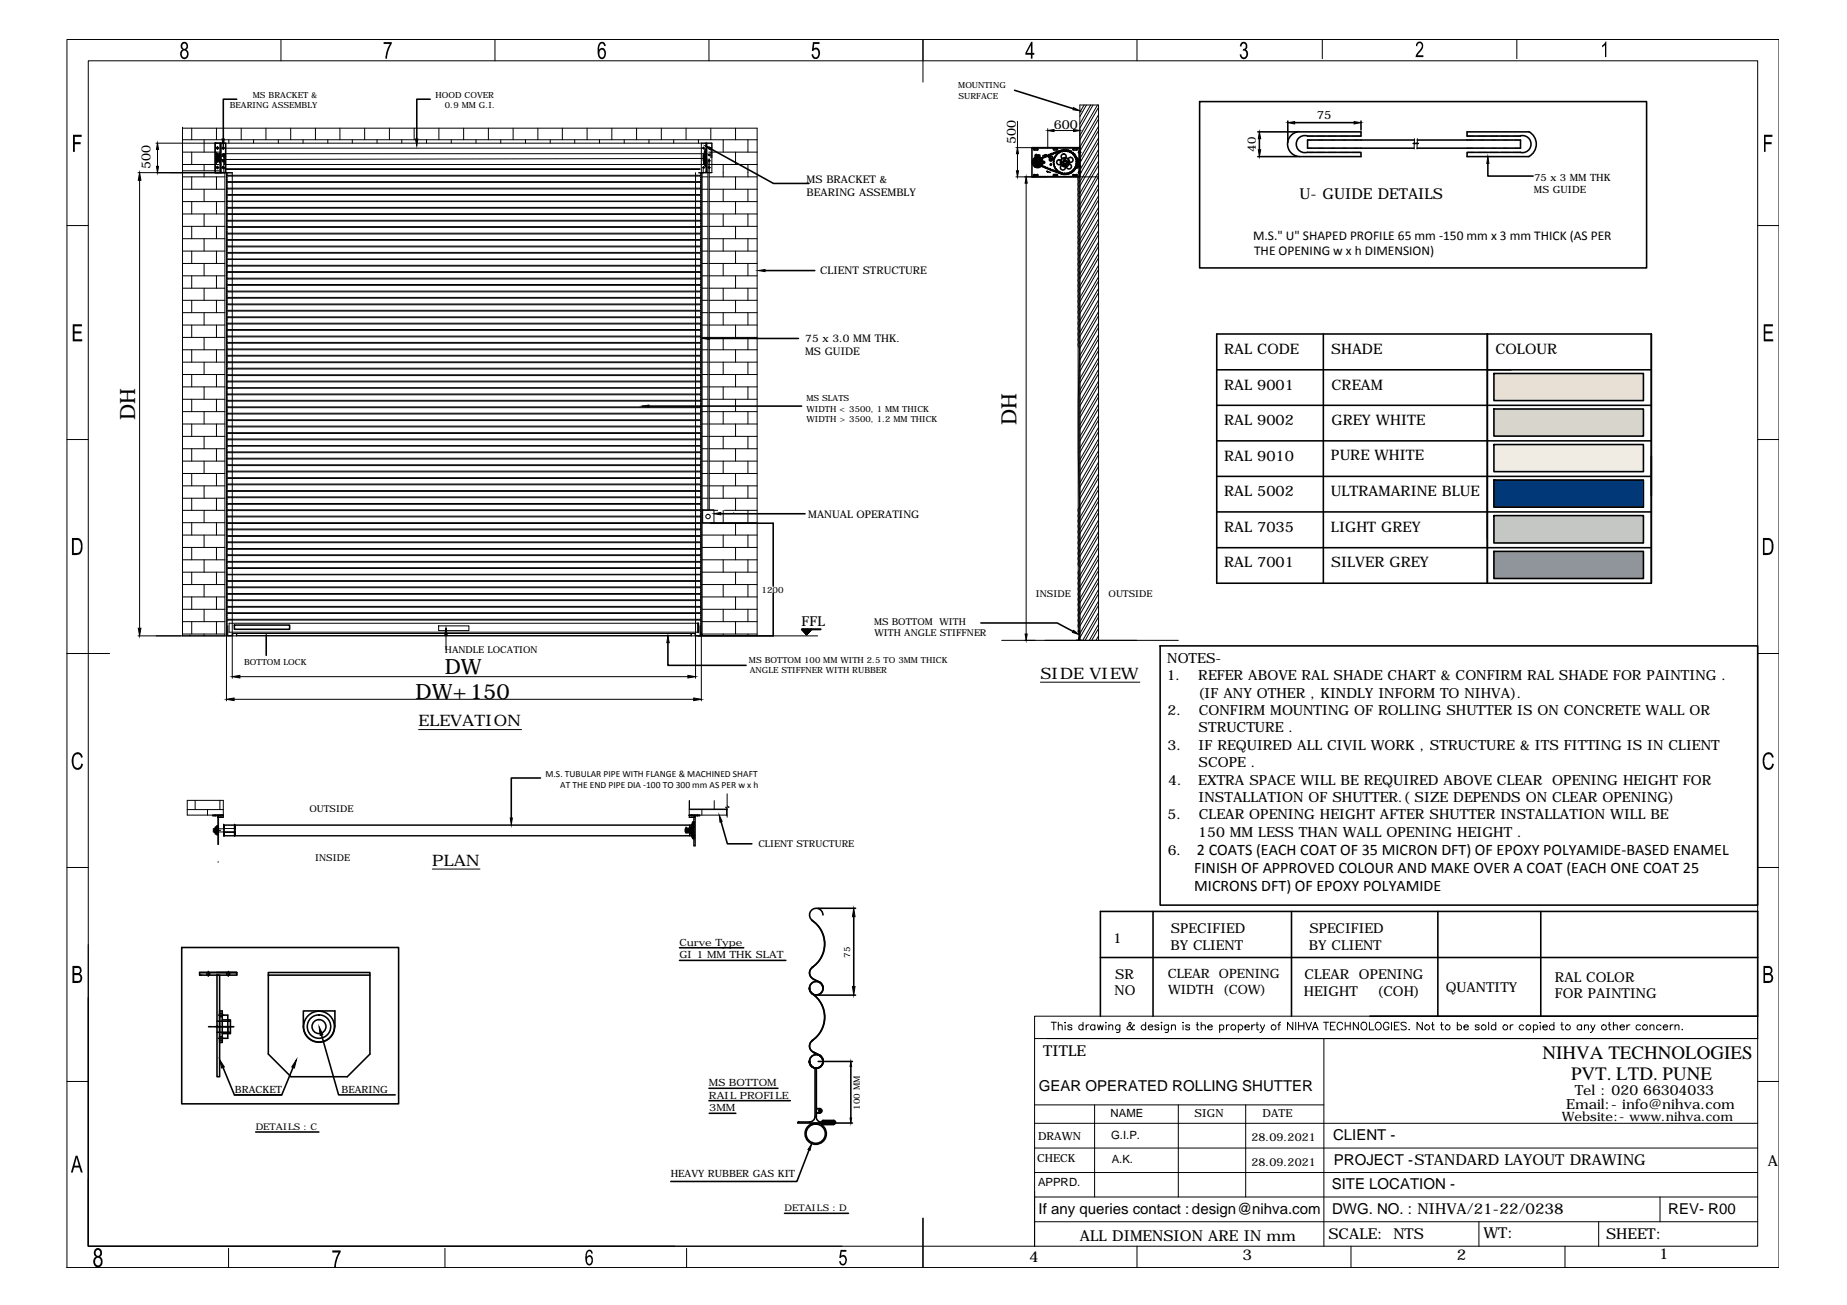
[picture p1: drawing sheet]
<svg xmlns="http://www.w3.org/2000/svg" width="297mm" height="210mm" viewBox="0 0 297 210" stroke-linecap="round" stroke-linejoin="round" font-family="sans-serif">
<defs><g id="words">
<g font-size="3.4">
<text x="21.7" y="67.6" transform="rotate(-90 21.7 67.6)">DH</text>
<text x="163.5" y="68.3" transform="rotate(-90 163.5 68.3)">DH</text>
<text x="66.8" y="112.4">DW+150</text>
<text x="71.5" y="108.5">DW</text>
</g>
<g font-size="3">
<text x="248.1" y="170.3">NIHVA TECHNOLOGIES</text>
<text x="252.7" y="173.7">PVT. LTD. PUNE</text>
</g>
<g font-size="2.6">
<text x="192.5" y="137.5">2 COATS (EACH COAT OF 35 MICRON DFT) OF EPOXY POLYAMIDE-BASED ENAMEL</text>
<text x="192.1" y="140.4">FINISH OF APPROVED COLOUR AND MAKE OVER A COAT (EACH ONE COAT 25</text>
<text x="192.1" y="143.3">MICRONS DFT) OF EPOXY POLYAMIDE</text>
</g>
<g font-size="2.5">
<text x="167.3" y="109.2">SIDE VIEW</text>
<text x="67.3" y="116.8">ELEVATION</text>
<text x="69.5" y="139.3">PLAN</text>
</g>
<g font-size="2.4">
<text x="209" y="32">U- GUIDE DETAILS</text>
<text x="167.8" y="169.9">TITLE</text>
<text x="167.1" y="175.5">GEAR OPERATED ROLLING SHUTTER</text>
<text x="214.4" y="183.4">CLIENT -</text>
<text x="214.2" y="191.3">SITE LOCATION -</text>
<text x="214.5" y="187.4">PROJECT -STANDARD LAYOUT DRAWING</text>
<text x="284.3" y="187.6">A</text>
<text x="167" y="195.3">If any queries contact :design@nihva.com</text>
<text x="214.2" y="195.3">DWG. NO. : NIHVA/21-22/0238</text>
<text x="268.3" y="195.2">REV- R00</text>
<text x="165.5" y="202.9">4</text>
<text x="173.7" y="199.6">ALL DIMENSION ARE IN mm</text>
<text x="199.8" y="202.6">3</text>
<text x="213.6" y="199.2">SCALE: NTS</text>
<text x="234.3" y="202.6">2</text>
<text x="238.6" y="199.2">WT:</text>
<text x="258.3" y="199.2">SHEET:</text>
<text x="266.8" y="202.6">1</text>
</g>
<g font-size="2.3">
<text x="196.9" y="56.9">RAL CODE</text>
<text x="214.1" y="56.9">SHADE</text>
<text x="240.5" y="56.9">COLOUR</text>
<text x="196.9" y="62.7">RAL 9001</text>
<text x="214.1" y="62.7">CREAM</text>
<text x="196.9" y="68.4">RAL 9002</text>
<text x="214.1" y="68.4">GREY WHITE</text>
<text x="196.9" y="74.1">RAL 9010</text>
<text x="214.1" y="74">PURE WHITE</text>
<text x="196.9" y="79.8">RAL 5002</text>
<text x="214.1" y="79.8">ULTRAMARINE BLUE</text>
<text x="196.9" y="85.6">RAL 7035</text>
<text x="214.1" y="85.5">LIGHT GREY</text>
<text x="196.9" y="91.3">RAL 7001</text>
<text x="214.1" y="91.3">SILVER GREY</text>
</g>
<g font-size="2.2">
<text x="201.5" y="38.5">M.S.&quot; U&quot; SHAPED PROFILE 65 mm -150 mm x 3 mm THICK (AS PER</text>
<text x="201.7" y="41">THE OPENING w x h DIMENSION)</text>
<text x="128.9" y="100.7">FFL</text>
<text x="187.7" y="106.6">NOTES-</text>
<text x="187.6" y="109.4">1.</text>
<text x="192.7" y="112.2">(IF ANY OTHER , KINDLY INFORM TO NIHVA).</text>
<text x="192.7" y="109.4">REFER ABOVE RAL SHADE CHART &amp; CONFIRM RAL SHADE FOR PAINTING .</text>
<text x="187.8" y="115">2.</text>
<text x="192.8" y="117.8">STRUCTURE .</text>
<text x="192.8" y="115">CONFIRM MOUNTING OF ROLLING SHUTTER IS ON CONCRETE WALL OR</text>
<text x="187.8" y="120.6">3.</text>
<text x="192.8" y="120.6">IF REQUIRED ALL CIVIL WORK , STRUCTURE &amp; ITS FITTING IS IN CLIENT</text>
<text x="192.8" y="123.4">SCOPE .</text>
<text x="187.8" y="131.8">5.</text>
<text x="187.9" y="126.2">4.</text>
<text x="192.7" y="126.2">EXTRA SPACE WILL BE REQUIRED ABOVE CLEAR</text>
<text x="192.8" y="129">INSTALLATION OF SHUTTER.( SIZE DEPENDS ON CLEAR OPENING)</text>
<text x="192.8" y="131.8">CLEAR OPENING HEIGHT AFTER SHUTTER INSTALLATION WILL BE</text>
<text x="249.6" y="126.2">OPENING HEIGHT FOR</text>
<text x="187.8" y="137.5">6.</text>
<text x="192.7" y="134.6">150 MM LESS THAN WALL OPENING HEIGHT .</text>
<text x="179" y="151.6">1</text>
<text x="188.2" y="152.7">BY CLIENT</text>
<text x="188.3" y="150">SPECIFIED</text>
<text x="210.5" y="152.7">BY CLIENT</text>
<text x="210.6" y="150">SPECIFIED</text>
<text x="179.3" y="160.1">NO</text>
<text x="179.3" y="157.4">SR</text>
<text x="209.7" y="160.2">HEIGHT</text>
<text x="209.8" y="157.4">CLEAR</text>
<text x="218.6" y="157.4">OPENING</text>
<text x="221.5" y="160.2">(COH)</text>
<text x="232.5" y="159.5">QUANTITY</text>
<text x="250.1" y="157.9">RAL COLOR</text>
<text x="250.1" y="160.6">FOR PAINTING</text>
<text x="251.9" y="178.4">Email:- info@nihva.com</text>
<text x="253.3" y="176.1">Tel : 020 66304033</text>
</g>
<g font-size="2.1">
<text x="187.8" y="157.3">CLEAR</text>
<text x="187.8" y="159.9">WIDTH (COW)</text>
<text x="196" y="157.3">OPENING</text>
<text x="251.2" y="180.4">Website:- www.nihva.com</text>
</g>
<g font-size="2">
<text x="163.4" y="23.1" transform="rotate(-90 163.4 23.1)">500</text>
<text x="169.5" y="20.7">600</text>
<text x="24.2" y="27.2" transform="rotate(-90 24.2 27.2)">500</text>
</g>
<g font-size="1.9">
<text x="211.8" y="19.2">75</text>
<text x="201.9" y="24.4" transform="rotate(-90 201.9 24.4)">40</text>
</g>
<g font-size="1.8">
<text x="178.6" y="179.7">NAME</text>
<text x="192.1" y="179.7">SIGN</text>
<text x="203" y="179.7">DATE</text>
<text x="166.9" y="183.3">DRAWN</text>
<text x="178.7" y="183.2">G.I.P.</text>
<text x="201.3" y="183.6">28.09.2021</text>
<text x="166.8" y="186.9">CHECK</text>
<text x="166.9" y="190.8">APPRD.</text>
<text x="178.8" y="187.1">A.K.</text>
<text x="201.3" y="187.5">28.09.2021</text>
</g>
<g font-size="1.7">
<text x="129.7" y="29.4">MS BRACKET &amp;</text>
<text x="129.7" y="31.5">BEARING ASSEMBLY</text>
<text x="131.9" y="44.1">CLIENT STRUCTURE</text>
<text x="129.5" y="57.1">MS GUIDE</text>
<text x="129.5" y="55">75 x 3.0 MM THK.</text>
<text x="130" y="83.4">MANUAL OPERATING</text>
</g>
<g font-size="1.6">
<text x="246.7" y="29">75 x 3 MM THK</text>
<text x="246.7" y="31">MS GUIDE</text>
<text x="109.3" y="152.1">Curve Type</text>
<text x="109.3" y="154.1">GI 1 MM THK SLAT</text>
<text x="37.8" y="175.7">BRACKET</text>
<text x="54.9" y="175.7">BEARING</text>
<text x="114" y="174.7">MS BOTTOM</text>
<text x="114" y="176.7">RAIL PROFILE</text>
<text x="114.1" y="178.7">3MM</text>
<text x="107.9" y="189.3">HEAVY RUBBER GAS KIT</text>
</g>
<g font-size="1.5">
<text x="166.6" y="96">INSIDE</text>
<text x="140.6" y="100.5">MS BOTTOM WITH</text>
<text x="178.3" y="96.1">OUTSIDE</text>
<text x="71.6" y="105.1">HANDLE LOCATION</text>
<text x="140.6" y="102.3">WITH ANGLE STIFFNER</text>
<text x="87.7" y="125">M.S. TUBULAR PIPE WITH FLANGE &amp; MACHINED SHAFT</text>
<text x="49.8" y="130.6">OUTSIDE</text>
<text x="90.1" y="126.7">AT THE END PIPE DIA -100 TO 300 mm AS PER w x h</text>
<text x="122" y="136.2">CLIENT STRUCTURE</text>
<text x="50.7" y="138.5">INSIDE</text>
<text x="41.1" y="181.7">DETAILS : C</text>
<text x="126.2" y="194.9">DETAILS : D</text>
</g>
<g font-size="1.4">
<text x="37" y="17.4">BEARING ASSEMBLY</text>
<text x="40.7" y="15.8">MS BRACKET &amp;</text>
<text x="70" y="15.8">HOOD COVER</text>
<text x="71.6" y="17.4">0.9 MM G.I.</text>
<text x="154.1" y="14.2">MOUNTING</text>
<text x="154.1" y="15.9">SURFACE</text>
<text x="129.7" y="64.6">MS SLATS</text>
<text x="129.7" y="66.2">WIDTH &lt; 3500, 1 MM THICK</text>
<text x="129.7" y="67.9">WIDTH &gt; 3500, 1.2 MM THICK</text>
<text x="122.5" y="95.3">1200</text>
<text x="39.3" y="106.9">BOTTOM LOCK</text>
<text x="120.5" y="106.6">MS BOTTOM 100 MM WITH 2.5 TO 3MM THICK</text>
<text x="120.6" y="108.3">ANGLE STIFFNER WITH RUBBER</text>
<text x="136.7" y="154.1" transform="rotate(-90 136.7 154.1)">75</text>
<text x="138.3" y="178.5" transform="rotate(-90 138.3 178.5)">100 MM</text>
</g>
</g></defs>
<!-- layer: 0 -->
<g fill="none" stroke="#000" stroke-width=".25">
<path d="M38.1 16h-2.2v6.4M69.2 16h-2.2v6.4M163.2 14.5l9.4 3M192.9 16.3h71.9v26.8h-71.9zM207.1 19.5v3.4M208.2 19.7h9.6M218.9 19.5v1.4M34.6 23h1.7v4.8h-1.7zM34.8 25.4h.2M34.8 23.8h.1M34.8 24.9h.1M34.8 27h.1"/>
<path d="M34.8 25.9h.1M34.9 25.1h.5M34.9 25.7h.5M35 23.6v.2M35 26.8v.2M35 25.9h.1M35 24.9h.1M35 23.9v.1M35 24.7v.1M35 25v.1M35 25.7v.1M35 25.9v.2"/>
<path d="M35 27v.1M35.1 23.8h.1M35.1 24.9h.1M35.1 27h.1M35.1 25.9h.1M35.1 25.4h.1M35.3 24.7h.1v1.4h-.1zM35.3 25.4h.2M35.3 25.1h-.4v.6h.4M35.3 24.9h.1M35.3 25.9h.1M35.3 24.8h.1"/>
<path d="M35.3 26h.1M35.4 23v4.8M35.4 24.8h-.4v1.1h.4M35.5 23v4.8M35.7 25.9h.2M35.9 23.6v.2h-.2M35.9 24.9h-.2M35.9 26.8v.2h-.2M35.9 25.9h.1M35.9 23.9v.1M35.9 24.7v.1M35.9 25v.1"/>
<path d="M35.9 25.7v.1M35.9 25.9v.2M35.9 27v.1M36 23.8h.1M36 24.9h.1M36 27h.1M36 25.9h.1M114.4 24l10 5.5h5.7M166 23.8h.2M166 28.4h.2M166.3 23.8h.3M166.3 28.4h.3"/>
<path d="M166.3 28.1l-.1 .1 .1 .1h.5M166.3 28.1h.5M166.6 25.1h.5zM166.6 26h.1M166.6 25h.1M166.6 25v.1v-.1M166.6 26.1h.1M166.6 26.2h.1M166.7 26h.1M166.7 25.1h.1M166.7 26.3h.1M166.7 26.2v.1"/>
<path d="M166.7 25.8a.32 .32 0 0 0 0 .6M166.7 26.2h.1M166.7 25l.1 .1zM166.7 25.9h.1M166.7 26.4l4.2 1.6M166.7 23.8h.3M166.7 28.4h.3M166.7 25.9a.28 .28 0 0 0 0 .4M166.7 25.9a18.4 18.4 0 0 1 4.6-1.7 1.88 1.88 0 0 1 1.8 2.1 1.88 1.88 0 0 1-2.2 1.6l-2.1-.7-2-.9M166.8 26h-.2l.1 .2M166.8 26.2v.1M166.8 23.9l.1 .1-.1 .1"/>
<path d="M166.8 28.1l.1 .1-.1 .1M166.8 25.9h.1M166.8 23.9h-.5l-.1 .1 .1 .1h.5M166.9 26.3h-.1M166.9 25l.1 .1zM166.9 25.8h.1M166.9 26.5h.1M167 26.3h-.1M167 25.9h.1M167 25.1h.1M167.1 26.2l-.1 .1M167.1 26h.1"/>
<path d="M167.1 25v.1zM167.1 26.2h.1M167.1 26.1h.1M167.1 26.1h.1l-.1 .1M167.1 26v.1M167.1 25.1h.1M167.1 23.8h.3M167.1 28.4h.3M167.2 25.7h.1M167.2 26.6h.1M167.2 25.3v-.4h-.7v.4M167.4 25.5h.1"/>
<path d="M167.4 26.7h.1M167.5 23.8h.3M167.5 28.4h.3M167.7 25.4h.1M167.7 26.8h.1M167.8 26h.2v.2h-.2M167.9 26v.2M168 23.8h.2M168 28.4h.2M168 25.3h.1M168 26.9h.1M168.1 24.9h.1l-.1 .1z"/>
<path d="M168.1 24.9l-.4 .2M168.2 25.2h.1M168.2 27h.1M168.4 27.6h.1v.1zM168.4 23.8h.2M168.4 28.4h.2M168.4 25.1h.1M168.4 27.1h.1M168.5 27.6l.4 .1M168.7 25h.1M168.7 27.2h.1M168.8 23.8h.3"/>
<path d="M168.8 28.4h.3M168.9 25.3v-.2l-.1-.1-.2 .1v.2l.3 .2-.1 .1 .1 .3h.1l.2-.2 .3-.1M168.9 24.9h.1M168.9 25.3l.3 .3M168.9 27.3h.1M169.1 25.1h.1v.1zM169.2 25.2l.1 .3M169.2 24.8h.1M169.2 27.4h.1M169.2 23.8h.3M169.2 28.4h.3M169.2 25.6h.1"/>
<path d="M169.2 25.6l.3-.1 .1 .2M169.4 24.7h.1M169.4 27.5h.1M169.5 23.9h.5M169.5 24.1h.5M169.5 23.9l-.1 .1 .1 .1M169.5 26.2v.1M169.5 25.9v.1M169.5 26.3l-.1 .2 .2 .3M169.5 25.6v.1M169.6 25.7h-.2l.1 .3h-.1v.2h.1M169.6 23.8h.3"/>
<path d="M169.6 28.4h.3M169.6 24.6h.1M169.6 27.6h.1M169.7 25.3l-.1 .1M169.7 26.9l-.1 .1 .2 .1M169.8 25.1h.1M169.8 25.1l-.2 .1 .1 .2-.2 .1 .1 .1M169.9 27.1v.3l.1-.1M169.9 24.6h.1M169.9 27.6h.1M169.9 28.1l.2 .1-.2 .1M170 23.9l.1 .1-.1 .1"/>
<path d="M170 28.1h-.5l-.1 .1 .1 .1h.5M170 27.4h.1M170 24.8h.1M170 24.8h-.1v.3M170 23.8h.3M170 28.4h.3M170.1 27.4l-.1 .1 .3 .1M170.1 24.5h.1M170.1 27.7h.1M170.2 27.6h.1M170.3 24.6h-.1M170.3 27.6l.1 .2 .1-.1"/>
<path d="M170.3 24.4h.1M170.3 27.8h.1M170.4 23.8h.3M170.4 28.4h.3M170.5 27.7h.1M170.5 24.5h.1M170.5 24.5l-.1-.1-.1 .2h-.1l-.1 .2M170.6 27.7l.1 .2 .1-.1M170.6 24.3h.1M170.6 27.9h.1M170.8 24.3h.1M170.8 24.4l-.2-.1v.2"/>
<path d="M170.8 28h.1M170.8 24.2a1.97 1.97 0 0 1 2.4 1.9 1.97 1.97 0 0 1-2.4 1.9M170.9 24.2l-1.9 .6-2.3 1M170.9 27.9v.1l.2-.1M170.9 23.8h.2M170.9 28.4h.2M170.9 26.2l.1 .2 .4 .1M171 26v.2M171 24.2h.1M171.1 27.9h.1M171.1 24.3l-.1-.1-.1 .1v.1M171.1 24.3h.1"/>
<path d="M171.2 28h.1M171.3 23.8h.2M171.3 28.4h.2M171.3 25.9l-.1-.1-.3 .2M171.3 24.2h.1M171.4 25.8l.2 .2M171.4 25.7l-.1 .2M171.4 24.3l-.2-.1v.1M171.4 27.9h.1M171.5 24.3v-.1l.3 .2M171.5 28h.1M171.5 24.2h.1"/>
<path d="M171.6 26.2l-.2 .2M171.7 26h-.2l.2 .2M171.7 23.8h.3M171.7 28.4h.3M171.7 24.4h.1M171.8 27.8h-.1M171.8 24.4l.1-.1 .1 .2M171.8 27.9l-.1 .1-.2-.1-.1 .1h-.2v-.1v.1h.2v-.1M171.8 28h.1M171.8 24.3h.1M172 27.9h.1M172.1 27.7h-.1"/>
<path d="M172.1 24.5l.1-.1 .1 .2M172.1 24.3h.1M172.1 23.8h.3M172.1 28.4h.3M172.2 27.8h.1M172.3 24.4h.1M172.3 27.6v.1l-.1 .1-.1-.1-.2 .2-.1-.1M172.3 27.6h.1M172.4 24.6l.2 .1v.1M172.4 27.6h.1M172.5 23.8h.3M172.5 28.4h.3"/>
<path d="M172.5 24.8h.1M172.6 27.4v.1l-.2 .1M172.6 24.8h.1l.1 .3M172.6 24.7h.1M172.6 28.1l-.1 .1 .1 .1h.6M172.6 27.5h.1M172.6 28.1h.6M172.7 25.1l.3 .1-.1 .2M172.8 27.1h-.1M172.8 27.3h.1M172.8 24.9h.1M172.9 26.9l.1 .1-.2 .1v.2l-.3 .1"/>
<path d="M172.9 23.8h.3M172.9 28.4h.3M172.9 26.8v.1M172.9 25.4l.2 .1-.1 .1M172.9 27.1h.1M172.9 25.1h.1M173 25.6h.1M173 26.5v.1M173 25.7l.2 .2-.1 .1 .1 .2-.1 .1M173 26.6l.1 .2h-.2M173 26.9h.1M173.1 25.9v.1"/>
<path d="M173.1 26.3l.1 .1-.2 .1M173.1 25.4h.1M173.1 26.7h.1M173.1 23.9l.1 .1-.1 .1M173.1 28.1l.1 .1-.1 .1M173.2 23.9h-.6l-.1 .1 .1 .1h.6M173.2 25.5h.1M173.2 26.5h.1M173.2 25.8h.1M173.2 26.2h.1M173.2 26h.1M173.2 26.7l.2 .1-.2 .3z"/>
<path d="M173.3 25.4a1.88 1.88 0 0 1 0 1.4M173.3 23.8h.2M173.3 28.4h.2M173.4 24.5h.1M173.4 25.7h.1M173.4 26.8h.1M173.4 27.8h.1M173.5 23.7h-7.5v4.7h7.5M173.5 23.7h.2v4.7h-.2M173.5 24.5h.1M173.5 25.7h.1M173.5 26.8h.1"/>
<path d="M173.5 27.8h.1M173.5 25.9h.2M173.5 23.7v4.7M173.5 27.9h.2M173.5 27.6h.2M173.5 26.9h.2M173.5 26.6h.2M173.5 25.6h.2M173.5 24.6h.2M173.5 24.4h.2M173.6 24.5h.1M173.6 25.7h.1"/>
<path d="M173.6 26.8h.1M173.6 27.8h.1M173.7 24.5h.1M173.7 25.7h.1M173.7 26.8h.1M173.7 27.8h.1M173.8 24.5h.1M173.8 25.7h.1M173.8 26.8h.1M173.8 27.8h.1M202.3 21.2h6.4M202.3 25.2h6.4"/>
<path d="M202.5 22.3v1.8M208.9 21.2h10l-.1 .7M208.9 21.2a2.01 2.01 0 0 0-1.8 2 2.01 2.01 0 0 0 1.8 2h10l-.1-.7M210.2 21.9a1.38 1.38 0 0 0-1.7 1.3 1.38 1.38 0 0 0 1.7 1.3M210.3 21.9h.1M210.3 24.5h.1M210.4 21.9h.1M210.4 24.5h.1M210.4 22.5h-.1v1.3h.1M210.5 23.8h.1M210.5 22.5h.1M210.5 21.9h.2"/>
<path d="M210.5 24.5h.2M210.7 23.8h.1M210.7 22.5h.1M210.7 21.9h.1M210.7 24.5h.1M210.9 21.9h.1M210.9 24.5h.1M210.9 23.8h.1M210.9 22.5h.1M211 21.9h.2M211 24.5h.2M211.1 23.8h.1"/>
<path d="M211.1 22.5h.1M211.2 21.9h.1M211.2 24.5h.1M211.3 23.8h.1M211.3 22.5h.1M211.4 21.9h.1M211.4 24.5h.1M211.5 23.8h.1M211.5 22.5h.1M211.6 21.9h.1M211.6 24.5h.1M211.7 21.9h.1"/>
<path d="M211.7 24.5h.1M211.7 23.8h.2M211.7 22.5h.2M211.9 21.9h.1M211.9 24.5h.1M211.9 23.8h.2M211.9 22.5h.2M212 21.9h.1M212 24.5h.1M212.1 23.8h.2M212.1 22.5h.2M212.2 21.9h.1"/>
<path d="M212.2 24.5h.1M212.3 23.8h.2M212.3 22.5h.2M212.4 21.9h.1M212.4 24.5h.1M212.5 21.9h.2M212.5 24.5h.2M212.5 23.8h.2M212.5 22.5h.2M212.7 21.9h.1M212.7 24.5h.1M212.7 23.8h.2"/>
<path d="M212.7 22.5h.2M212.9 21.9h.1M212.9 24.5h.1M213 23.8h.1M213 22.5h.1M213 21.9h.1M213 24.5h.1M213.2 23.8h.1M213.2 22.5h.1M213.2 21.9h.1M213.2 24.5h.1M213.4 21.9h.1"/>
<path d="M213.4 24.5h.1M213.4 23.8h.1M213.4 22.5h.1M213.5 21.9h.1M213.5 24.5h.1M213.6 23.8h.1M213.6 22.5h.1M213.7 21.9h.1M213.7 24.5h.1M213.8 23.8h.1M213.8 22.5h.1M213.8 21.9h.2"/>
<path d="M213.8 24.5h.2M214 21.9h.1M214 24.5h.1M214 23.8h.1M214 22.5h.1M214.2 21.9h.1M214.2 24.5h.1M214.2 23.8h.1M214.2 22.5h.1M214.3 21.9h.2M214.3 24.5h.2M214.4 23.8h.2"/>
<path d="M214.4 22.5h.2M214.5 21.9h.1M214.5 24.5h.1M214.6 23.8h.1M214.6 22.5h.1M214.7 21.9h.1M214.7 24.5h.1M214.8 23.8h.1M214.8 22.5h.1M214.9 21.9h.1M214.9 24.5h.1M215 21.9h.1"/>
<path d="M215 24.5h.1M215 23.8h.2M215 22.5h.2M215.2 21.9h.1M215.2 24.5h.1M215.2 23.8h.2M215.2 22.5h.2M215.4 21.9h.1M215.4 24.5h.1M215.4 23.8h.2M215.4 22.5h.2M215.5 21.9h.1"/>
<path d="M215.5 24.5h.1M215.7 21.9h.1M215.7 24.5h.1M215.7 23.8h.1M215.7 22.5h.1M215.8 21.9h.2M215.8 24.5h.2M215.9 23.8h.1M215.9 22.5h.1M216 21.9h.1M216 24.5h.1M216 23.8h.2"/>
<path d="M216 22.5h.2M216.2 21.9h.1M216.2 24.5h.1M216.3 23.8h.1M216.3 22.5h.1M216.3 21.9h.2M216.3 24.5h.2M216.5 23.8h.1M216.5 22.5h.1M216.5 21.9h.1M216.5 24.5h.1M216.7 21.9h.1"/>
<path d="M216.7 24.5h.1M216.7 23.8h.1M216.7 22.5h.1M216.8 21.9h.1M216.8 24.5h.1M216.9 23.8h.1M216.9 22.5h.1M217 21.9h.1M217 24.5h.1M217.1 23.8h.1M217.1 22.5h.1M217.2 21.9h.1"/>
<path d="M217.2 24.5h.1M217.3 23.8h.1M217.3 22.5h.1M217.4 21.9h.1M217.4 24.5h.1M217.5 21.9h.1M217.5 24.5h.1M217.5 23.8h.1M217.5 22.5h.1M217.6 21.9h.2M217.6 24.5h.2M217.7 23.8h.2"/>
<path d="M217.7 22.5h.2M217.8 21.9h.1M217.8 24.5h.1M217.9 23.8h.2M217.9 22.5h.2M218 21.9h.1M218 24.5h.1M218.1 23.8h.2M218.1 22.5h.2M218.2 21.9h.1M218.2 24.5h.1M218.3 21.9h.2"/>
<path d="M218.3 24.5h.2M218.3 23.8h.2M218.3 22.5h.2M218.5 21.9h.1M218.5 24.5h.1M218.5 23.8h.2M218.5 22.5h.2M218.7 21.9h.1M218.7 24.5h.1M218.8 23.8h8.6M218.8 22.5h8.7M227.9 23.8h8.2"/>
<path d="M227.9 22.5h8.2M236 24.5l-.1 .7h10M236 21.9h.1M236 24.5h.1M236.1 23.8h.2M236.1 22.5h.2M236.2 21.9h.1M236.2 24.5h.1M236.3 23.8h.2M236.3 22.5h.2M236.4 21.9h.1M236.4 24.5h.1"/>
<path d="M236.5 21.9h.2M236.5 24.5h.2M236.5 23.8h.2M236.5 22.5h.2M236.7 21.9h.1M236.7 24.5h.1M236.7 23.8h.2M236.7 22.5h.2M236.9 21.9h.1M236.9 24.5h.1M237 23.8h.1M237 22.5h.1"/>
<path d="M237 21.9h.1M237 24.5h.1M237.2 23.8h.1M237.2 22.5h.1M237.2 21.9h.1M237.2 24.5h.1M237.4 21.9h.1M237.4 24.5h.1M237.4 23.8h.1M237.4 22.5h.1M237.5 21.9h.1M237.5 24.5h.1"/>
<path d="M237.6 23.8h.1M237.6 22.5h.1M237.7 21.9h.1M237.7 24.5h.1M237.8 23.8h.1M237.8 22.5h.1M237.8 21.9h.2M237.8 24.5h.2M238 21.9h.1M238 24.5h.1M238 23.8h.1M238 22.5h.1"/>
<path d="M238.2 21.9h.1M238.2 24.5h.1M238.2 23.8h.2M238.2 22.5h.2M238.4 21.9h.1M238.4 24.5h.1M238.4 23.8h.2M238.4 22.5h.2M238.5 21.9h.1M238.5 24.5h.1M238.6 23.8h.1M238.6 22.5h.1"/>
<path d="M238.7 21.9h.1M238.7 24.5h.1M238.8 23.8h.1M238.8 22.5h.1M238.9 21.9h.1M238.9 24.5h.1M239 21.9h.1M239 24.5h.1M239 23.8h.2M239 22.5h.2M239.2 21.9h.1M239.2 24.5h.1"/>
<path d="M239.2 23.8h.2M239.2 22.5h.2M239.3 26.3v2h7.3M239.4 21.9h.1M239.4 24.5h.1M239.5 23.8h.1M239.5 22.5h.1M239.5 21.9h.1M239.5 24.5h.1M239.7 21.9h.1M239.7 24.5h.1M239.7 23.8h.1"/>
<path d="M239.7 22.5h.1M239.8 21.9h.2M239.8 24.5h.2M239.9 23.8h.1M239.9 22.5h.1M240 21.9h.1M240 24.5h.1M240 23.8h.2M240 22.5h.2M240.2 21.9h.1M240.2 24.5h.1M240.3 23.8h.1"/>
<path d="M240.3 22.5h.1M240.3 21.9h.2M240.3 24.5h.2M240.5 23.8h.1M240.5 22.5h.1M240.5 21.9h.1M240.5 24.5h.1M240.7 21.9h.1M240.7 24.5h.1M240.7 23.8h.1M240.7 22.5h.1M240.8 21.9h.1"/>
<path d="M240.8 24.5h.1M240.9 23.8h.1M240.9 22.5h.1M241 21.9h.1M241 24.5h.1M241.1 23.8h.1M241.1 22.5h.1M241.2 21.9h.1M241.2 24.5h.1M241.3 23.8h.1M241.3 22.5h.1M241.4 21.9h.1"/>
<path d="M241.4 24.5h.1M241.5 21.9h.1M241.5 24.5h.1M241.5 23.8h.2M241.5 22.5h.2M241.7 21.9h.1M241.7 24.5h.1M241.7 23.8h.2M241.7 22.5h.2M241.8 21.9h.1M241.8 24.5h.1M241.9 23.8h.2"/>
<path d="M241.9 22.5h.2M242 21.9h.1M242 24.5h.1M242.1 23.8h.2M242.1 22.5h.2M242.2 21.9h.1M242.2 24.5h.1M242.3 21.9h.2M242.3 24.5h.2M242.3 23.8h.2M242.3 22.5h.2M242.5 21.9h.1"/>
<path d="M242.5 24.5h.1M242.5 23.8h.2M242.5 22.5h.2M242.7 21.9h.1M242.7 24.5h.1M242.8 23.8h.1M242.8 22.5h.1M242.8 21.9h.1M242.8 24.5h.1M243 23.8h.1M243 22.5h.1M243 21.9h.1"/>
<path d="M243 24.5h.1M243.2 21.9h.1M243.2 24.5h.1M243.2 23.8h.1M243.2 22.5h.1M243.3 21.9h.1M243.3 24.5h.1M243.4 23.8h.1M243.4 22.5h.1M243.5 21.9h.1M243.5 24.5h.1M243.6 23.8h.1"/>
<path d="M243.6 22.5h.1M243.6 21.9h.2M243.6 24.5h.2M243.8 23.8h.1M243.8 22.5h.1M243.8 21.9h.1M243.8 24.5h.1M244 21.9h.1M244 24.5h.1M244 23.8h.2M244 22.5h.2M244.2 21.9h.1"/>
<path d="M244.2 24.5h.1M244.2 23.8h.1M244.2 22.5h.1M244.3 21.9h.1M244.3 24.5h.1M244.4 22.5h.1v1.3h-.1M244.5 21.9h.1M244.5 21.8a1.38 1.38 0 0 1 1.7 1.4 1.38 1.38 0 0 1-1.7 1.3M245.9 21.2a2.26 2.26 0 0 1 0 4M245.9 21.2h-10l.1 .7M114.1 54.4h14.3M123 43.5h8"/>
<path d="M195.7 59.5h69.9M212.8 53.7v40.1M239.2 53.7v40.1M265.6 53.7v40.1M265.6 53.7h-69.9v40.1h69.9M104.4 65.3h24.5M195.7 65.2h69.9M195.7 70.9h69.9M195.7 76.6h69.9M240.3 60.1h24v4.3h-24zM240.3 65.8h24v4.3h-24zM240.3 71.5h24v4.4h-24z"/>
<path d="M240.3 77.2h24v4.4h-24zM114.3 84.2h10v10.1M115.9 82.6h13.6M124.3 95.4v6.9h-12M195.7 88.1h69.9M195.7 82.3h69.9M240.3 82.9h24v4.4h-24zM240.3 88.7h24v4.3h-24zM37.7 100.5h8.9v.7h-8.9zM42.8 102.1v3.3M107.4 103.4v3.6h12.6M157.7 100.2h12.3l2.6 1.4"/>
<path d="M186.6 103.9h96.1v41.7h-96.1zM34.4 133.6h.2M34.5 133.3h.5M34.5 133.8h.5M34.7 133.6h.2M34.9 132.8h.1v1.5h-.1zM34.9 133.6h.3M34.9 133.3h-.4v.6h.4M34.9 133h.1M34.9 133.1h.1M34.9 134h.1M34.9 134.2h.1"/>
<path d="M35.1 133.1h-.5v1h.5M86.9 125.1h-4.7v6.5M110.3 133.2h.1M110.3 133.2v.3l.2-.1M110.3 133.7h.1M110.3 133.3v.6zM110.3 133.4h-.1v.4h1.4M110.3 133.4h1.3M110.3 133.4v.4M110.5 133.7h-.2v.2M110.5 133.7h.1M111.1 133.2h-.8v.2h.2v-.1h.6"/>
<path d="M111.1 133.8h-.6v-.1h-.2v.2h.8M111.1 133.1v.9zM111.1 133.6h-.8h.8M111.1 133.1h.2v.9h-.2M111.4 132.4v1.2v-1l-.1 .1v1.8l.1 .1v-1v1.1M111.4 132.4h.1M111.4 132.3h.2l-.1 .9 .1 1.7h-.2zM111.4 134.7h.1M111.6 132.3h.1M111.6 132.3v2.6M111.6 134.9h.1M111.6 133.1v1"/>
<path d="M116 132.2l1 3.5h3.9M29.2 152.4h34.9v25.1h-34.9zM32.1 156.4h6v.4M32.1 156.4h6v.4h-6zM32.2 156.8h.2M33.3 156.4v.4M33.5 156.3v.7M33.7 156.4v.4M34.8 156.4h3.3M34.9 156.8h.4v16.4h-.4zM36.5 156.4v.4M36.7 156.3v.7"/>
<path d="M36.9 156.4v.4M43.2 156.8h16.3v12.7l-3.6 3.7h-9.1l-3.6-3.7zM43.2 156.8v-.4h16.3v.4M109.3 152.4h10.3M109.3 154.5h17.1M130.2 159h.1M130.6 148a4.5 4.5 0 0 1 0 7.6 4.6 4.6 0 0 0 0-7.6zM130.6 159.8a4.5 4.5 0 0 1 0 7.6 4.6 4.6 0 0 0 0-7.6zM130.6 159.8a1.08 1.08 0 0 1 .2-1.8 1.08 1.08 0 0 1 1.5 .9 1.08 1.08 0 0 0-1.6-.9 1.08 1.08 0 0 0 0 1.9M130.8 155.5a1.08 1.08 0 0 0-.6 1 1.08 1.08 0 0 0 .6 1 1.08 1.08 0 0 1-.1-1.9M130.8 157.5l1.1 .5a1.12 1.12 0 0 1-.1 1.9 1.12 1.12 0 0 1-1.7-1M130.8 157.5l1.1 .5"/>
<path d="M131.5 146.1h6.1M131.8 158a1.08 1.08 0 0 1 0 1.9 1.08 1.08 0 0 1-1.6-1M132.3 147.2a1.08 1.08 0 0 0-1.5-1 1.08 1.08 0 0 0-.2 1.9M132.4 158.9h.1M137.3 147.4v11.3M177 154h105.7M185.4 146.6v16.8M207.7 146.6v16.8M231.2 146.6v16.8M247.8 146.6v16.8M33.5 165.1h.6M34.2 165.1h.1"/>
<path d="M34.4 165.1h.5M34.9 166h2.2M34.9 164.3h2.2M34.9 165.1h.1M35 165.1h.2M35.2 163.3h1.4v3.7h-1.4M35.2 165.1h.6M35.3 162.6h.4v5.1h-.4zM35.3 163h.4M35.3 163.5h.4M35.3 166.8h.4M35.3 167.3h.4"/>
<path d="M35.5 165.1h.2M35.7 164h1.4v2.2h-1.4M35.8 165.1h.2M35.9 171.7l1.8 4.4h7.6M36 165.1h.3M36.1 165.1h1M36.6 165.1h.3M37.1 165.1h.3M37.5 165.1h.1M47.1 171.7l-1.8 4.4h-7.6M51.7 166.5l2.8 9.6h9.1M53.8 165.1a2.52 2.52 0 0 1-2.5 2.5 2.52 2.52 0 0 1-2.5-2.5v-2.5h5.1v2.5"/>
<path d="M114 175h11.1M114 177h13.1M114.1 179.1h4.2M130.2 170.7h.1M130.6 171.6a1.08 1.08 0 0 1 .2-1.8 1.08 1.08 0 0 1 1.5 .9 1.08 1.08 0 0 0-1.6-.9 1.08 1.08 0 0 0 0 1.8M130.8 167.3a1.08 1.08 0 0 0-.6 1 1.08 1.08 0 0 0 .6 .9 1.08 1.08 0 0 1-.1-1.8M131 171.8l.1 .1M131.1 171.9v7.7a.91 .91 0 0 1-.9 .9h-1.7M131.2 179.6a.91 .91 0 0 0 .7 .9M131.3 178.3h.5a.36 .36 0 0 1 .4 .4 .36 .36 0 0 1-.4 .3h-.5M131.3 178.4h.5a.32 .32 0 0 1 .3 .3 .32 .32 0 0 1-.3 .3h-.5M131.3 171.8v7.8"/>
<path d="M131.5 160.1h6.1M131.6 170.7h5.5M131.8 169.8a1.08 1.08 0 0 1 0 1.9 1.08 1.08 0 0 1-1.6-1M131.9 169.8l-1.1-.6 1.1 .6a1.12 1.12 0 0 1-.1 1.9 1.12 1.12 0 0 1-1.7-1M132.4 170.7h.1M136.8 171.5v8.3M177 163.4v-16.8h105.7v16.8h-62.4M41.1 182.1h10.2M126.2 195.2h10.3M128.3 180.6h8.8M128.5 180.4l-.2 .2M130.1 185l-1.9 5h-20.3"/>
<path d="M131.6 180.7a1.71 1.71 0 0 0-2.1 1.9 1.71 1.71 0 0 0 2.6 1.2 1.71 1.71 0 0 0 0-2.9h2M131.7 180.7h2.4M131.9 180.5h1.9M132.2 180.4h1.9M132.4 180.2l-.2 .2M132.4 180.2h1.7M133.8 180.4l.2 .2M134.1 180.4l.1 .1-.1 .2M134.1 180.2a.32 .32 0 0 1 .3 .3 .32 .32 0 0 1-.3 .3M148.4 196v7.9"/>
<circle cx="35" cy="23.8" r=".11"/>
<circle cx="35" cy="26.9" r=".11"/>
<circle cx="35" cy="24.9" r=".11"/>
<circle cx="35" cy="25.8" r=".11"/>
<circle cx="35.9" cy="25.8" r=".11"/>
<circle cx="35.9" cy="23.8" r=".11"/>
<circle cx="35.9" cy="24.9" r=".11"/>
<circle cx="35.9" cy="26.9" r=".11"/>
<circle cx="166.5" cy="25.4" r=".06"/>
<circle cx="166.5" cy="26.8" r=".06"/>
<circle cx="166.6" cy="26" r=".02"/>
<circle cx="166.7" cy="26.3" r=".02"/>
<circle cx="166.7" cy="25.8" r=".02"/>
<circle cx="166.9" cy="26.1" r=".87"/>
<circle cx="166.9" cy="26.1" r=".7"/>
<circle cx="166.9" cy="26.1" r=".49"/>
<circle cx="166.9" cy="26.1" r=".06"/>
<circle cx="166.9" cy="25.8" r=".02"/>
<circle cx="166.9" cy="26.4" r=".02"/>
<circle cx="167.2" cy="25.6" r=".02"/>
<circle cx="167.2" cy="26.6" r=".02"/>
<circle cx="167.4" cy="25.5" r=".02"/>
<circle cx="167.4" cy="26.6" r=".02"/>
<circle cx="167.7" cy="26.1" r=".06"/>
<circle cx="167.7" cy="25.4" r=".02"/>
<circle cx="167.7" cy="26.8" r=".02"/>
<circle cx="168" cy="26.9" r=".02"/>
<circle cx="168" cy="25.3" r=".02"/>
<circle cx="168.1" cy="27" r=".02"/>
<circle cx="168.1" cy="25.2" r=".02"/>
<circle cx="168.4" cy="25.1" r=".02"/>
<circle cx="168.4" cy="27.1" r=".02"/>
<circle cx="168.6" cy="25" r=".02"/>
<circle cx="168.6" cy="27.2" r=".02"/>
<circle cx="168.8" cy="25.2" r=".06"/>
<circle cx="168.9" cy="27.3" r=".02"/>
<circle cx="168.9" cy="24.9" r=".02"/>
<circle cx="169" cy="26.5" r=".11"/>
<circle cx="169" cy="25.7" r=".11"/>
<circle cx="169" cy="26.5" r=".02"/>
<circle cx="169" cy="25.7" r=".02"/>
<circle cx="169.2" cy="27.4" r=".02"/>
<circle cx="169.2" cy="24.8" r=".02"/>
<circle cx="169.4" cy="24.7" r=".02"/>
<circle cx="169.4" cy="27.5" r=".02"/>
<circle cx="169.6" cy="24.6" r=".02"/>
<circle cx="169.6" cy="27.5" r=".02"/>
<circle cx="169.8" cy="24.5" r=".02"/>
<circle cx="169.8" cy="27.6" r=".02"/>
<circle cx="170.1" cy="27.7" r=".02"/>
<circle cx="170.1" cy="24.4" r=".02"/>
<circle cx="170.3" cy="24.4" r=".02"/>
<circle cx="170.3" cy="27.8" r=".02"/>
<circle cx="170.3" cy="26.1" r=".4"/>
<circle cx="170.6" cy="24.3" r=".02"/>
<circle cx="170.6" cy="27.9" r=".02"/>
<circle cx="170.7" cy="26.1" r=".06"/>
<circle cx="170.8" cy="24.2" r=".02"/>
<circle cx="170.8" cy="28" r=".02"/>
<circle cx="170.9" cy="26.9" r=".4"/>
<circle cx="171" cy="24.2" r=".02"/>
<circle cx="171.1" cy="25.2" r=".4"/>
<circle cx="171.1" cy="28" r=".02"/>
<circle cx="171.3" cy="26.1" r=".74"/>
<circle cx="171.3" cy="26.1" r=".23"/>
<circle cx="171.3" cy="25.5" r=".06"/>
<circle cx="171.3" cy="26.6" r=".06"/>
<circle cx="171.3" cy="24.2" r=".02"/>
<circle cx="171.4" cy="28" r=".02"/>
<circle cx="171.5" cy="24.2" r=".02"/>
<circle cx="171.7" cy="28" r=".02"/>
<circle cx="171.8" cy="24.2" r=".02"/>
<circle cx="171.9" cy="26.1" r=".06"/>
<circle cx="171.9" cy="26.8" r=".4"/>
<circle cx="172" cy="27.9" r=".02"/>
<circle cx="172" cy="24.3" r=".02"/>
<circle cx="172.2" cy="25.7" r=".4"/>
<circle cx="172.2" cy="27.8" r=".02"/>
<circle cx="172.2" cy="24.4" r=".02"/>
<circle cx="172.4" cy="27.6" r=".02"/>
<circle cx="172.6" cy="24.7" r=".02"/>
<circle cx="172.6" cy="27.5" r=".02"/>
<circle cx="172.8" cy="27.3" r=".02"/>
<circle cx="172.8" cy="24.9" r=".02"/>
<circle cx="172.9" cy="25.1" r=".02"/>
<circle cx="172.9" cy="27.1" r=".02"/>
<circle cx="173" cy="26.9" r=".02"/>
<circle cx="173.1" cy="25.3" r=".02"/>
<circle cx="173.1" cy="26.7" r=".02"/>
<circle cx="173.1" cy="25.5" r=".02"/>
<circle cx="173.2" cy="26.5" r=".02"/>
<circle cx="173.2" cy="25.8" r=".02"/>
<circle cx="173.2" cy="26" r=".02"/>
<circle cx="173.2" cy="26.2" r=".02"/>
<circle cx="51.3" cy="165.1" r="2.48"/>
<circle cx="51.3" cy="165.1" r="1.12"/>
<circle cx="51.3" cy="165.1" r="1.88"/>
<circle cx="131.8" cy="178.7" r=".15"/>
<circle cx="131.2" cy="182.4" r="1.55"/>
</g>
<g fill="#000" stroke="#000" stroke-width=".16">
<path d="M172.6 17.3l1.1 .5-1.1-.1zM207.1 19.7l1.1-.1v.3zM217.8 19.6l1.1 .1-1.1 .2zM25.3 23l.2 1h-.3zM25.2 26.8h.3l-.2 1zM35.7 22.4h.4l-.2 1.1zM66.8 22.4h.4l-.2 1.1zM113.5 24.9h.1zM113.4 23.5l1 .3-.1 .3zM202.5 21.2l.2 1.1h-.3zM202.4 24.1h.3l-.2 1.1zM239.3 25.2l.2 1.1h-.4z"/>
<path d="M113 54.4l1.1-.1v.3zM121.9 43.5l1.1-.2v.4zM103.3 65.3l1.1-.1v.3zM114.8 82.6l1.1-.2v.4zM71.7 101l.2 1.2h-.4zM107.4 102.3l.2 1.1h-.4zM172.6 101.4l.9 .7-1-.4zM82.1 131.6h.3l-.2 1.1zM115.7 131.1l.4 1-.3 .1zM137.3 146.1l.2 1.3h-.4zM137.1 158.7h.4l-.2 1.4zM35.3 170.4l.8 1.2-.4 .2z"/>
<path d="M47.7 170.4l-.4 1.4-.4-.2zM51.3 165.1l.6 1.3-.4 .1zM136.8 170.7l.2 .8h-.3zM136.7 179.8h.3l-.2 .8zM130.5 184l-.2 1-.4-.1z"/>
<path d="M113.5 25l.1 .4zM113.5 25l.1 .4z"/>
<path d="M113.5 25.4l.1 .4zM113.5 25.4l.1 .4z"/>
<path d="M113.6 24v.8zM113.6 24v.8z"/>
<path d="M113.5 25.8l.1 .1zM113.5 25.8l.1 .1z"/>
<path d="M113.6 25.9v.9zM113.6 25.9v.9z"/>
<path d="M111.5 133.2v.4zM111.5 133.2v.4z"/>
<path d="M111.5 133.2l.1-.1zM111.6 133.1l-.1 .1z"/>
<path d="M111.5 133.6v.4zM111.5 133.6v.4z"/>
<path d="M111.6 132.3v.8zM111.6 132.3v.8z"/>
<path d="M111.5 134l.1 .1zM111.5 134l.1 .1z"/>
<path d="M111.6 134.1v.8zM111.6 134.1v.8z"/>
</g>
<g fill="none" stroke="#000" stroke-width=".16">
<path d="M10.8 6.4h275.3v197.5h-275.3zM45.2 6.4v3.4M79.6 6.4v3.4M114 6.4v3.4M148.4 6.4v6.8M182.9 6.4v3.4M212.7 6.4v3M243.9 6.4v3M10.8 36.3h3.4M25.1 23h89.4v4.8h-2.1M25.3 24v3.8h11M29.4 20.6h.1"/>
<path d="M29.4 27.8h.1M29.4 20.6v81.7h102.1M29.4 26.5h5.8M29.4 22.5h92.4M29.4 24.5h5.8M29.4 28.4h6.8M29.4 30.4h6.8M29.4 32.4h6.8M29.4 34.4h6.8M29.4 36.4h6.8M29.4 38.4h6.8M29.4 20.6h92.4v81.7"/>
<path d="M29.4 27.5h5.8M30.8 20.6v1.9M30.8 24.5v2M30.8 28.4v2M30.8 32.4v2M30.8 36.4v2M32.8 22.5v2M32.8 26.5v1M32.8 27.8v.6M32.8 30.4v2M32.8 34.4v2M32.8 38.4v2"/>
<path d="M34.6 23v4.5M34.8 20.6v1.9M34.8 24.5v2M34.8 28.4v2M34.8 32.4v2M34.8 36.4v2M36 27.1h76.6M36 25.9h.1M36 25.3h.1M36 25.1h-1.2v.6h1.2M36.1 24.7v1.8h77.3l-.1-.2M36.2 27.8v74.5"/>
<path d="M36.3 27.3h76.3M36.3 23.8h76.8M36.4 37.4h.1M36.5 28.1v.2M36.5 28.4v.2M36.5 28.7v.3M36.5 29v.3M36.5 29.4v.1M36.5 29.7v.2M36.5 30v.2M36.5 30.3v.2M36.5 30.6v.2"/>
<path d="M36.5 30.9v.2M36.5 31.2v.2M36.5 31.5v.3M36.5 31.8v.2M36.5 32.2v.1M36.5 32.5v.2M36.5 32.8v.2M36.5 33.1v.2M36.5 33.4v.2M36.5 33.7v.2M36.5 34v.2M36.5 34.3v.2"/>
<path d="M36.5 34.6v.2M36.5 35v.1M36.5 35.3v.2M36.5 35.6v.2M36.5 35.9v.2M36.5 36.2v.2M36.5 36.5v.2M36.5 36.8v.2M36.5 37.1v.2M36.5 37.4v.2M36.5 37.8v.1M36.5 38.1v.2"/>
<path d="M36.5 38.4v.2M36.5 38.7v.2M36.5 39v.2M36.5 39.3v.2M36.5 39.6v.2M36.5 39.9v.2M36.8 28.2h-.2v.1h.2M36.8 29.2h-.2v.1h.2M36.8 30.3h-.2v.1h.2M36.8 31.3h-.2v.1h.2M36.8 32.3h-.2l.2 .1M36.8 33.4h-.2v.1h.2"/>
<path d="M36.8 34.4h-.2v.1h.2M36.8 35.4h-.2v.2h.2M36.8 36.4h-.2v.2h.2M36.8 37.5h-.2v.1h.2M36.8 38.5h-.2v.2h.2M36.8 39.6h-.2v.1h.2M36.8 29.3h.2M36.8 29.2h.2M36.8 28.3h.2M36.8 28.2h.2M36.8 22.5v.5M36.8 32.4h.2"/>
<path d="M36.8 30.4h.2M36.8 30.3h.2M36.8 31.4h.2M36.8 31.3h.2M36.8 32.3h.2M36.8 33.5h.2M36.8 33.4h.2M36.8 34.5h.2M36.8 34.4h.2M36.8 35.6h.2M36.8 35.4h.2M36.8 36.6h.2"/>
<path d="M36.8 36.4h.2M36.8 37.6h.2M36.8 37.5h.2M36.8 38.7h.2M36.8 38.5h.2M36.8 39.7h.2M36.8 39.6h.2M37 29.3h.2M37 29.2h.2M37 28.3h.2M37 28.2h.2M37 32.4h.2"/>
<path d="M37 30.4h.2M37 30.3h.2M37 31.4h.2M37 31.3h.2M37 32.3h.2M37 33.5h.2M37 33.4h.2M37 34.5h.2M37 34.4h.2M37 35.6h.2M37 35.4h.2M37 36.6h.2"/>
<path d="M37 36.4h.2M37 37.6h.2M37 37.5h.2M37 38.7h.2M37 38.5h.2M37 39.7h.2M37 39.6h.2M37.2 29.3h74.8M37.2 29.2h74.8M37.2 28.3h74.8M37.2 28.2h74.8M37.2 32.4h74.8"/>
<path d="M37.2 30.4h74.8M37.2 30.3h74.8M37.2 31.4h74.8M37.2 31.3h74.8M37.2 32.3h74.8M37.2 33.5h74.8M37.2 33.4h74.8M37.2 34.5h74.8M37.2 34.4h74.8M37.2 35.6h74.8M37.2 35.4h74.8M37.2 36.6h74.8"/>
<path d="M37.2 36.4h74.8M37.2 37.6h74.8M37.2 37.5h74.8M37.2 38.7h74.8M37.2 38.5h74.8M37.2 39.7h74.8M37.2 39.6h74.8M37.4 27.8h-.9v.2M38.8 20.6v1.9M40.8 22.5v.5M42.8 20.6v1.9M44.8 22.5v.5"/>
<path d="M46.8 20.6v1.9M48.7 22.5v.5M50.7 20.6v1.9M52.7 22.5v.5M54.7 20.6v1.9M56.7 22.5v.5M58.6 20.6v1.9M60.6 22.5v.5M62.6 20.6v1.9M64.6 22.5v.5M66.6 20.6v1.9M68.6 22.5v.5"/>
<path d="M70.6 20.6v1.9M72.6 22.5v.5M74.6 20.6v1.9M76.6 22.5v.5M78.5 20.6v1.9M80.5 22.5v.5M82.5 20.6v1.9M84.5 22.5v.5M86.5 20.6v1.9M88.5 22.5v.5M90.4 20.6v1.9M92.4 22.5v.5"/>
<path d="M94.4 20.6v1.9M96.4 22.5v.5M98.4 20.6v1.9M100.4 22.5v.5M102.4 20.6v1.9M104.4 22.5v.5M106.4 20.6v1.9M108.3 22.5v.5M110.3 20.6v1.9M111.9 27.8v74.5M112 29.3h.2M112 29.2h.2"/>
<path d="M112 28.3h.2M112 28.2h.2M112 32.4h.2M112 30.4h.2M112 30.3h.2M112 31.4h.2M112 31.3h.2M112 32.3h.2M112 33.5h.2M112 33.4h.2M112 34.5h.2M112 34.4h.2"/>
<path d="M112 35.6h.2M112 35.4h.2M112 36.6h.2M112 36.4h.2M112 37.6h.2M112 37.5h.2M112 38.7h.2M112 38.5h.2M112 39.7h.2M112 39.6h.2M112.2 29.3h.2M112.2 29.2h.2"/>
<path d="M112.2 28.3h.2M112.2 28.2h.2M112.2 32.4h.2M112.2 30.4h.2M112.2 30.3h.2M112.2 31.4h.2M112.2 31.3h.2M112.2 32.3h.2M112.2 33.5h.2M112.2 33.4h.2M112.2 34.5h.2M112.2 34.4h.2"/>
<path d="M112.2 35.6h.2M112.2 35.4h.2M112.2 36.6h.2M112.2 36.4h.2M112.2 37.6h.2M112.2 37.5h.2M112.2 38.7h.2M112.2 38.5h.2M112.2 39.7h.2M112.2 39.6h.2M112.3 22.5v.5M112.4 27.8h.8"/>
<path d="M112.5 28.2h.1v.1h-.1M112.5 29.2h.1v.1h-.1M112.5 30.3h.1v.1h-.1M112.5 31.3h.1v.1h-.1M112.5 32.3h.1l-.1 .1M112.5 33.4h.1v.1h-.1M112.5 34.4h.1v.1h-.1M112.5 35.4h.1v.2h-.1M112.5 36.4h.1v.2h-.1M112.5 37.5h.1v.1h-.1M112.5 38.5h.1v.2h-.1M112.5 39.6h.1v.1h-.1"/>
<path d="M112.7 27.8v.2M112.7 28.1v.2M112.7 28.4v.2M112.7 28.7v.3M112.7 29v.3M112.7 29.4v.1M112.7 29.7v.2M112.7 30v.2M112.7 30.3v.2M112.7 30.6v.2M112.7 30.9v.2M112.7 31.2v.2"/>
<path d="M112.7 31.5v.3M112.7 31.8v.2M112.7 32.2v.1M112.7 32.5v.2M112.7 32.8v.2M112.7 33.1v.2M112.7 33.4v.2M112.7 33.7v.2M112.7 34v.2M112.7 34.3v.2M112.7 34.6v.2M112.7 35v.1"/>
<path d="M112.7 35.3v.2M112.7 35.6v.2M112.7 35.9v.2M112.7 36.2v.2M112.7 36.5v.2M112.7 36.8v.2M112.7 37.1v.2M112.7 37.4v.2M112.7 37.8v.1M112.7 38.1v.2M112.7 38.4v.2M112.7 38.7v.2"/>
<path d="M112.7 39v.2M112.7 39.3v.2M112.7 39.6v.2M112.7 39.9v.2M112.8 23v79.3M112.9 28.4h.9M112.9 30.4h.9M112.9 32.4h.9M112.9 34.4h.9M112.9 36.4h.9M112.9 38.4h.9M112.9 27.8v74.4"/>
<path d="M113 27h.1M113.1 27.1v.7M113.1 25.5l-77 .2M113.1 24.7v1.8M113.2 23.6v.2h.2M113.2 26.8v.2h.2M113.2 23.9v.1M113.2 27v.1M113.3 24.9h-.2v.9l.2 .1M113.3 24.7h-77.3v3.1M113.4 24.2h.1M113.4 26.6h.1"/>
<path d="M113.4 24.3l-.1 .1v2.1M113.4 23l.2 .1v4.6l-.2 .1M113.4 24.1v2.6M113.6 23v4.8M113.6 24h.1M113.6 26.8h.1M113.6 24.7h.1M113.6 24h-.2v2.8h.2M113.6 26.1h.1M113.6 26.2h.1M113.6 24.6h.1M113.6 24.8l-.1 .1 .1 1v-.1"/>
<path d="M113.6 24.9v.1M113.7 23v4.8M113.8 26.5h8M113.8 25.9h.2M113.8 23.8h.2M113.8 24.9h.2M113.8 27h.2M114 24.5h7.8M114.1 23.6v.2M114.1 26.8v.2M114.1 25.9h.1M114.1 23.9v.1"/>
<path d="M114.1 24.7v.1M114.1 24.9h.1M114.1 25v.1M114.1 25.7v.1M114.1 25.9v.2M114.1 27v.1M114.1 28.4h7.7M114.1 30.4h7.7M114.1 32.4h7.7M114.1 34.4h7.7M114.1 36.4h7.7M114.1 38.4h7.7"/>
<path d="M114.1 25.9h.2M114.1 23.8h.2M114.1 24.9h.2M114.1 27h.2M114.3 20.6v1.9M114.3 24.5v.9M116.3 22.5v2M116.3 26.5v1.9M116.3 30.4v2M116.3 34.4v2M116.3 38.4v2M118.3 20.6v1.9"/>
<path d="M118.3 24.5v2M118.3 28.4v2M118.3 32.4v2M118.3 36.4v2M120.3 22.5v2M120.3 26.5v1.9M120.3 30.4v2M120.3 34.4v2M120.3 38.4v2M282.7 36.3h3.4M29.4 40.4h6.8M29.4 42.4h6.8"/>
<path d="M29.4 44.4h6.8M29.4 46.4h6.8M29.4 48.3h6.8M29.4 50.3h6.8M29.4 52.3h6.8M29.4 54.3h6.8M29.4 56.3h6.8M29.4 58.3h6.8M30.8 40.4v2M30.8 44.4v2M30.8 48.3v2M30.8 52.3v2"/>
<path d="M30.8 56.3v2M32.8 42.4v2M32.8 46.4v1.9M32.8 50.3v2M32.8 54.3v2M32.8 58.3v1.9M34.8 40.4v2M34.8 44.4v2M34.8 48.3v2M34.8 52.3v2M34.8 56.3v2M36.4 42.1h.1"/>
<path d="M36.5 40.2v.2M36.5 40.6v.1M36.5 40.9v.2M36.5 41.1v.3M36.5 41.5v.2M36.5 41.8v.2M36.5 42.1v.2M36.5 42.4v.2M36.5 42.7v.2M36.5 43v.2M36.5 43.3v.2M36.5 43.6v.3"/>
<path d="M36.5 43.9v.3M36.5 44.3v.2M36.5 44.6v.2M36.5 44.9v.2M36.5 45.2v.2M36.5 45.5v.2M36.5 45.8v.2M36.5 46.1v.2M36.5 46.4v.3M36.5 46.7v.2M36.5 47.1v.1M36.5 47.4v.2"/>
<path d="M36.5 47.7v.2M36.5 48v.2M36.5 48.3v.2M36.5 48.6v.2M36.5 48.9v.2M36.5 49.2v.2M36.5 49.5v.2M36.5 49.9v.1M36.5 50.2v.2M36.5 50.5v.2M36.5 50.8v.2M36.5 51.1v.2"/>
<path d="M36.5 51.4v.2M36.5 51.7v.2M36.5 52v.2M36.5 52.3v.2M36.5 52.7v.2M36.5 53v.2M36.5 53.3v.2M36.5 53.6v.2M36.5 53.9v.2M36.5 54.2v.2M36.5 54.5v.2M36.5 54.8v.2"/>
<path d="M36.5 55.1v.2M36.5 55.5v.2M36.5 55.8v.2M36.5 56v.3M36.5 56.4v.2M36.5 56.7v.2M36.5 57v.2M36.5 57.3v.2M36.5 57.6v.2M36.5 57.9v.2M36.5 58.3v.2M36.5 58.5v.3"/>
<path d="M36.5 58.8v.3M36.5 59.2v.2M36.5 59.5v.2M36.5 59.8v.2M36.8 40.6h-.2v.1h.2M36.8 41.7h-.2h.2M36.8 42.7h-.2v.1h.2M36.8 43.7h-.2v.1h.2M36.8 44.7h-.2v.2h.2M36.8 45.8h-.2v.1h.2M36.8 46.8h-.2v.1h.2M36.8 47.8h-.2v.2h.2"/>
<path d="M36.8 48.9h-.2v.1h.2M36.8 49.9h-.2v.1h.2M36.8 51h-.2v.1h.2M36.8 52h-.2v.1h.2M36.8 53h-.2v.1h.2M36.8 54.1h-.2v.1h.2M36.8 55.1h-.2v.1h.2M36.8 56.1h-.2v.2h.2M36.8 57.2h-.2v.1h.2M36.8 58.2h-.2v.1h.2M36.8 59.2h-.2v.2h.2M36.8 56.3h.2"/>
<path d="M36.8 40.7h.2M36.8 40.6h.2M36.8 41.7h.2M36.8 42.8h.2M36.8 42.7h.2M36.8 43.8h.2M36.8 43.7h.2M36.8 44.9h.2M36.8 44.7h.2M36.8 45.9h.2M36.8 45.8h.2M36.8 46.9h.2"/>
<path d="M36.8 46.8h.2M36.8 48h.2M36.8 47.8h.2M36.8 49h.2M36.8 48.9h.2M36.8 50h.2M36.8 49.9h.2M36.8 51.1h.2M36.8 51h.2M36.8 52.1h.2M36.8 52h.2M36.8 53.1h.2"/>
<path d="M36.8 53h.2M36.8 54.2h.2M36.8 54.1h.2M36.8 55.2h.2M36.8 55.1h.2M36.8 56.1h.2M36.8 57.3h.2M36.8 57.2h.2M36.8 58.3h.2M36.8 58.2h.2M36.8 59.4h.2M36.8 59.2h.2"/>
<path d="M37 56.3h.2M37 40.7h.2M37 40.6h.2M37 41.7h.2M37 42.8h.2M37 42.7h.2M37 43.8h.2M37 43.7h.2M37 44.9h.2M37 44.7h.2M37 45.9h.2M37 45.8h.2"/>
<path d="M37 46.9h.2M37 46.8h.2M37 48h.2M37 47.8h.2M37 49h.2M37 48.9h.2M37 50h.2M37 49.9h.2M37 51.1h.2M37 51h.2M37 52.1h.2M37 52h.2"/>
<path d="M37 53.1h.2M37 53h.2M37 54.2h.2M37 54.1h.2M37 55.2h.2M37 55.1h.2M37 56.1h.2M37 57.3h.2M37 57.2h.2M37 58.3h.2M37 58.2h.2M37 59.4h.2"/>
<path d="M37 59.2h.2M37.2 56.3h74.8M37.2 40.7h74.8M37.2 40.6h74.8M37.2 41.7h74.8M37.2 42.8h74.8M37.2 42.7h74.8M37.2 43.8h74.8M37.2 43.7h74.8M37.2 44.9h74.8M37.2 44.7h74.8M37.2 45.9h74.8"/>
<path d="M37.2 45.8h74.8M37.2 46.9h74.8M37.2 46.8h74.8M37.2 48h74.8M37.2 47.8h74.8M37.2 49h74.8M37.2 48.9h74.8M37.2 50h74.8M37.2 49.9h74.8M37.2 51.1h74.8M37.2 51h74.8M37.2 52.1h74.8"/>
<path d="M37.2 52h74.8M37.2 53.1h74.8M37.2 53h74.8M37.2 54.2h74.8M37.2 54.1h74.8M37.2 55.2h74.8M37.2 55.1h74.8M37.2 56.1h74.8M37.2 57.3h74.8M37.2 57.2h74.8M37.2 58.3h74.8M37.2 58.2h74.8"/>
<path d="M37.2 59.4h74.8M37.2 59.2h74.8M112 56.3h.2M112 40.7h.2M112 40.6h.2M112 41.7h.2M112 42.8h.2M112 42.7h.2M112 43.8h.2M112 43.7h.2M112 44.9h.2M112 44.7h.2"/>
<path d="M112 45.9h.2M112 45.8h.2M112 46.9h.2M112 46.8h.2M112 48h.2M112 47.8h.2M112 49h.2M112 48.9h.2M112 50h.2M112 49.9h.2M112 51.1h.2M112 51h.2"/>
<path d="M112 52.1h.2M112 52h.2M112 53.1h.2M112 53h.2M112 54.2h.2M112 54.1h.2M112 55.2h.2M112 55.1h.2M112 56.1h.2M112 57.3h.2M112 57.2h.2M112 58.3h.2"/>
<path d="M112 58.2h.2M112 59.4h.2M112 59.2h.2M112.2 56.3h.2M112.2 40.7h.2M112.2 40.6h.2M112.2 41.7h.2M112.2 42.8h.2M112.2 42.7h.2M112.2 43.8h.2M112.2 43.7h.2M112.2 44.9h.2"/>
<path d="M112.2 44.7h.2M112.2 45.9h.2M112.2 45.8h.2M112.2 46.9h.2M112.2 46.8h.2M112.2 48h.2M112.2 47.8h.2M112.2 49h.2M112.2 48.9h.2M112.2 50h.2M112.2 49.9h.2M112.2 51.1h.2"/>
<path d="M112.2 51h.2M112.2 52.1h.2M112.2 52h.2M112.2 53.1h.2M112.2 53h.2M112.2 54.2h.2M112.2 54.1h.2M112.2 55.2h.2M112.2 55.1h.2M112.2 56.1h.2M112.2 57.3h.2M112.2 57.2h.2"/>
<path d="M112.2 58.3h.2M112.2 58.2h.2M112.2 59.4h.2M112.2 59.2h.2M112.5 40.6h.1v.1h-.1M112.5 41.7h.1h-.1M112.5 42.7h.1v.1h-.1M112.5 43.7h.1v.1h-.1M112.5 44.7h.1v.2h-.1M112.5 45.8h.1v.1h-.1M112.5 46.8h.1v.1h-.1M112.5 47.8h.1v.2h-.1"/>
<path d="M112.5 48.9h.1v.1h-.1M112.5 49.9h.1v.1h-.1M112.5 51h.1v.1h-.1M112.5 52h.1v.1h-.1M112.5 53h.1v.1h-.1M112.5 54.1h.1v.1h-.1M112.5 55.1h.1v.1h-.1M112.5 56.1h.1v.2h-.1M112.5 57.2h.1v.1h-.1M112.5 58.2h.1v.1h-.1M112.5 59.2h.1v.2h-.1M112.7 40.2v.2"/>
<path d="M112.7 40.6v.1M112.7 40.9v.2M112.7 41.1v.3M112.7 41.5v.2M112.7 41.8v.2M112.7 42.1v.2M112.7 42.4v.2M112.7 42.7v.2M112.7 43v.2M112.7 43.3v.2M112.7 43.6v.3M112.7 43.9v.3"/>
<path d="M112.7 44.3v.2M112.7 44.6v.2M112.7 44.9v.2M112.7 45.2v.2M112.7 45.5v.2M112.7 45.8v.2M112.7 46.1v.2M112.7 46.4v.3M112.7 46.7v.2M112.7 47.1v.1M112.7 47.4v.2M112.7 47.7v.2"/>
<path d="M112.7 48v.2M112.7 48.3v.2M112.7 48.6v.2M112.7 48.9v.2M112.7 49.2v.2M112.7 49.5v.2M112.7 49.9v.1M112.7 50.2v.2M112.7 50.5v.2M112.7 50.8v.2M112.7 51.1v.2M112.7 51.4v.2"/>
<path d="M112.7 51.7v.2M112.7 52v.2M112.7 52.3v.2M112.7 52.7v.2M112.7 53v.2M112.7 53.3v.2M112.7 53.6v.2M112.7 53.9v.2M112.7 54.2v.2M112.7 54.5v.2M112.7 54.8v.2M112.7 55.1v.2"/>
<path d="M112.7 55.5v.2M112.7 55.8v.2M112.7 56v.3M112.7 56.4v.2M112.7 56.7v.2M112.7 57v.2M112.7 57.3v.2M112.7 57.6v.2M112.7 57.9v.2M112.7 58.3v.2M112.7 58.5v.3M112.7 58.8v.3"/>
<path d="M112.7 59.2v.2M112.7 59.5v.2M112.7 59.8v.2M112.9 40.4h.9M112.9 42.4h.9M112.9 44.4h.9M112.9 46.4h.9M112.9 48.3h.9M112.9 50.3h.9M112.9 52.3h.9M112.9 54.3h.9M112.9 56.3h.9"/>
<path d="M112.9 58.3h.9M114.1 40.4h7.7M114.1 42.4h7.7M114.1 44.4h7.7M114.1 46.4h7.7M114.1 48.3h7.7M114.1 50.3h7.7M114.1 52.3h7.7M114.1 54.3h7.7M114.1 56.3h7.7M114.1 58.3h7.7M116.3 42.4v2"/>
<path d="M116.3 46.4v1.9M116.3 50.3v2M116.3 54.3v2M116.3 58.3v1.9M118.3 40.4v2M118.3 44.4v2M118.3 48.3v2M118.3 52.3v2M118.3 56.3v2M120.3 42.4v2M120.3 46.4v1.9M120.3 50.3v2"/>
<path d="M120.3 54.3v2M120.3 58.3v1.9M10.8 70.7h3.4M29.4 60.2h6.8M29.4 62.2h6.8M29.4 64.2h6.8M29.4 66.2h6.8M29.4 68.2h6.8M29.4 70.2h6.8M29.4 72.2h6.8M29.4 74.2h6.8M29.4 76.2h6.8"/>
<path d="M29.4 78.1h6.8M30.8 60.2v2M30.8 64.2v2M30.8 68.2v2M30.8 72.2v2M30.8 76.2v1.9M32.8 62.2v2M32.8 66.2v2M32.8 70.2v2M32.8 74.2v2M32.8 78.1v2M34.8 60.2v2"/>
<path d="M34.8 64.2v2M34.8 68.2v2M34.8 72.2v2M34.8 76.2v1.9M36.5 60.1v.2M36.5 60.4v.2M36.5 60.7v.2M36.5 61v.3M36.5 61.3v.3M36.5 61.6v.2M36.5 62v.2M36.5 62.3v.2"/>
<path d="M36.5 62.6v.2M36.5 62.9v.2M36.5 63.2v.2M36.5 63.5v.2M36.5 63.8v.3M36.5 64.1v.2M36.5 64.4v.2M36.5 64.8v.2M36.5 65.1v.2M36.5 65.4v.2M36.5 65.7v.2M36.5 66v.2"/>
<path d="M36.5 66.3v.2M36.5 66.6v.2M36.5 66.9v.2M36.5 67.2v.2M36.5 67.6v.2M36.5 67.9v.2M36.5 68.2v.2M36.5 68.5v.2M36.5 68.8v.2M36.5 69.1v.2M36.5 69.4v.2M36.5 69.7v.2"/>
<path d="M36.5 70v.2M36.5 70.4v.2M36.5 70.7v.2M36.5 71v.2M36.5 71.3v.2M36.5 71.6v.2M36.5 71.9v.2M36.5 72.2v.2M36.5 72.5v.2M36.5 72.8v.2M36.5 73.2v.2M36.5 73.4v.3"/>
<path d="M36.5 73.7v.3M36.5 74.1v.2M36.5 74.4v.2M36.5 74.7v.2M36.5 75v.2M36.5 75.3v.2M36.5 75.6v.2M36.5 75.9v.3M36.5 76.2v.3M36.5 76.5v.3M36.5 76.9v.2M36.5 77.2v.2"/>
<path d="M36.5 77.5v.2M36.5 77.8v.2M36.5 78.1v.2M36.5 78.4v.2M36.5 78.7v.3M36.5 79v.2M36.5 79.3v.2M36.5 79.7v.2M36.5 80v.2M36.8 60.3h-.2v.1h.2M36.8 61.3h-.2v.1h.2M36.8 62.4h-.2h.2"/>
<path d="M36.8 63.4h-.2v.1h.2M36.8 64.4h-.2v.1h.2M36.8 65.4h-.2v.2h.2M36.8 66.5h-.2v.1h.2M36.8 67.5h-.2v.1h.2M36.8 68.5h-.2v.2h.2M36.8 69.6h-.2v.1h.2M36.8 70.6h-.2v.1h.2M36.8 71.7h-.2l.2 .1M36.8 72.7h-.2v.1h.2M36.8 73.7h-.2v.1h.2M36.8 74.8h-.2v.1h.2"/>
<path d="M36.8 75.8h-.2v.1h.2M36.8 76.8h-.2v.2h.2M36.8 77.9h-.2v.1h.2M36.8 78.9h-.2v.1h.2M36.8 79.9h-.2v.2h.2M36.8 60.4h.2M36.8 60.3h.2M36.8 61.4h.2M36.8 61.3h.2M36.8 62.4h.2M36.8 63.5h.2M36.8 63.4h.2"/>
<path d="M36.8 64.5h.2M36.8 64.4h.2M36.8 65.6h.2M36.8 65.4h.2M36.8 66.6h.2M36.8 66.5h.2M36.8 67.6h.2M36.8 67.5h.2M36.8 68.7h.2M36.8 68.5h.2M36.8 69.7h.2M36.8 69.6h.2"/>
<path d="M36.8 70.7h.2M36.8 70.6h.2M36.8 71.8h.2M36.8 71.7h.2M36.8 72.8h.2M36.8 72.7h.2M36.8 73.8h.2M36.8 73.7h.2M36.8 74.9h.2M36.8 74.8h.2M36.8 75.9h.2M36.8 75.8h.2"/>
<path d="M36.8 77h.2M36.8 76.8h.2M36.8 78h.2M36.8 77.9h.2M36.8 79h.2M36.8 78.9h.2M36.8 79.9h.2M37 60.4h.2M37 60.3h.2M37 61.4h.2M37 61.3h.2M37 62.4h.2"/>
<path d="M37 63.5h.2M37 63.4h.2M37 64.5h.2M37 64.4h.2M37 65.6h.2M37 65.4h.2M37 66.6h.2M37 66.5h.2M37 67.6h.2M37 67.5h.2M37 68.7h.2M37 68.5h.2"/>
<path d="M37 69.7h.2M37 69.6h.2M37 70.7h.2M37 70.6h.2M37 71.8h.2M37 71.7h.2M37 72.8h.2M37 72.7h.2M37 73.8h.2M37 73.7h.2M37 74.9h.2M37 74.8h.2"/>
<path d="M37 75.9h.2M37 75.8h.2M37 77h.2M37 76.8h.2M37 78h.2M37 77.9h.2M37 79h.2M37 78.9h.2M37 79.9h.2M37.2 60.4h74.8M37.2 60.3h74.8M37.2 61.4h74.8"/>
<path d="M37.2 61.3h74.8M37.2 62.4h74.8M37.2 63.5h74.8M37.2 63.4h74.8M37.2 64.5h74.8M37.2 64.4h74.8M37.2 65.6h74.8M37.2 65.4h74.8M37.2 66.6h74.8M37.2 66.5h74.8M37.2 67.6h74.8M37.2 67.5h74.8"/>
<path d="M37.2 68.7h74.8M37.2 68.5h74.8M37.2 69.7h74.8M37.2 69.6h74.8M37.2 70.7h74.8M37.2 70.6h74.8M37.2 71.8h74.8M37.2 71.7h74.8M37.2 72.8h74.8M37.2 72.7h74.8M37.2 73.8h74.8M37.2 73.7h74.8"/>
<path d="M37.2 74.9h74.8M37.2 74.8h74.8M37.2 75.9h74.8M37.2 75.8h74.8M37.2 77h74.8M37.2 76.8h74.8M37.2 78h74.8M37.2 77.9h74.8M37.2 79h74.8M37.2 78.9h74.8M37.2 79.9h74.8M112 60.4h.2"/>
<path d="M112 60.3h.2M112 61.4h.2M112 61.3h.2M112 62.4h.2M112 63.5h.2M112 63.4h.2M112 64.5h.2M112 64.4h.2M112 65.6h.2M112 65.4h.2M112 66.6h.2M112 66.5h.2"/>
<path d="M112 67.6h.2M112 67.5h.2M112 68.7h.2M112 68.5h.2M112 69.7h.2M112 69.6h.2M112 70.7h.2M112 70.6h.2M112 71.8h.2M112 71.7h.2M112 72.8h.2M112 72.7h.2"/>
<path d="M112 73.8h.2M112 73.7h.2M112 74.9h.2M112 74.8h.2M112 75.9h.2M112 75.8h.2M112 77h.2M112 76.8h.2M112 78h.2M112 77.9h.2M112 79h.2M112 78.9h.2"/>
<path d="M112 79.9h.2M112.2 60.4h.2M112.2 60.3h.2M112.2 61.4h.2M112.2 61.3h.2M112.2 62.4h.2M112.2 63.5h.2M112.2 63.4h.2M112.2 64.5h.2M112.2 64.4h.2M112.2 65.6h.2M112.2 65.4h.2"/>
<path d="M112.2 66.6h.2M112.2 66.5h.2M112.2 67.6h.2M112.2 67.5h.2M112.2 68.7h.2M112.2 68.5h.2M112.2 69.7h.2M112.2 69.6h.2M112.2 70.7h.2M112.2 70.6h.2M112.2 71.8h.2M112.2 71.7h.2"/>
<path d="M112.2 72.8h.2M112.2 72.7h.2M112.2 73.8h.2M112.2 73.7h.2M112.2 74.9h.2M112.2 74.8h.2M112.2 75.9h.2M112.2 75.8h.2M112.2 77h.2M112.2 76.8h.2M112.2 78h.2M112.2 77.9h.2"/>
<path d="M112.2 79h.2M112.2 78.9h.2M112.2 79.9h.2M112.5 60.3h.1v.1h-.1M112.5 61.3h.1v.1h-.1M112.5 62.4h.1h-.1M112.5 63.4h.1v.1h-.1M112.5 64.4h.1v.1h-.1M112.5 65.4h.1v.2h-.1M112.5 66.5h.1v.1h-.1M112.5 67.5h.1v.1h-.1M112.5 68.5h.1v.2h-.1"/>
<path d="M112.5 69.6h.1v.1h-.1M112.5 70.6h.1v.1h-.1M112.5 71.7h.1l-.1 .1M112.5 72.7h.1v.1h-.1M112.5 73.7h.1v.1h-.1M112.5 74.8h.1v.1h-.1M112.5 75.8h.1v.1h-.1M112.5 76.8h.1v.2h-.1M112.5 77.9h.1v.1h-.1M112.5 78.9h.1v.1h-.1M112.5 79.9h.1v.2h-.1M112.7 60.1v.2"/>
<path d="M112.7 60.4v.2M112.7 60.7v.2M112.7 61v.3M112.7 61.3v.3M112.7 61.6v.2M112.7 62v.2M112.7 62.3v.2M112.7 62.6v.2M112.7 62.9v.2M112.7 63.2v.2M112.7 63.5v.2M112.7 63.8v.3"/>
<path d="M112.7 64.1v.2M112.7 64.4v.2M112.7 64.8v.2M112.7 65.1v.2M112.7 65.4v.2M112.7 65.7v.2M112.7 66v.2M112.7 66.3v.2M112.7 66.6v.2M112.7 66.9v.2M112.7 67.2v.2M112.7 67.6v.2"/>
<path d="M112.7 67.9v.2M112.7 68.2v.2M112.7 68.5v.2M112.7 68.8v.2M112.7 69.1v.2M112.7 69.4v.2M112.7 69.7v.2M112.7 70v.2M112.7 70.4v.2M112.7 70.7v.2M112.7 71v.2M112.7 71.3v.2"/>
<path d="M112.7 71.6v.2M112.7 71.9v.2M112.7 72.2v.2M112.7 72.5v.2M112.7 72.8v.2M112.7 73.2v.2M112.7 73.4v.3M112.7 73.7v.3M112.7 74.1v.2M112.7 74.4v.2M112.7 74.7v.2M112.7 75v.2"/>
<path d="M112.7 75.3v.2M112.7 75.6v.2M112.7 75.9v.3M112.7 76.2v.3M112.7 76.5v.3M112.7 76.9v.2M112.7 77.2v.2M112.7 77.5v.2M112.7 77.8v.2M112.7 78.1v.2M112.7 78.4v.2M112.7 78.7v.3"/>
<path d="M112.7 79v.2M112.7 79.3v.2M112.7 79.7v.2M112.7 80v.2M112.9 60.2h.9M112.9 62.2h.9M112.9 64.2h.9M112.9 66.2h.9M112.9 68.2h.9M112.9 70.2h.9M112.9 72.2h.9M112.9 74.2h.9"/>
<path d="M112.9 76.2h.9M112.9 78.1h.9M114.1 60.2h7.7M114.1 62.2h7.7M114.1 64.2h7.7M114.1 66.2h7.7M114.1 68.2h7.7M114.1 70.2h7.7M114.1 72.2h7.7M114.1 74.2h7.7M114.1 76.2h7.7M114.1 78.1h7.7"/>
<path d="M116.3 62.2v2M116.3 66.2v2M116.3 70.2v2M116.3 74.2v2M116.3 78.1v2M118.3 60.2v2M118.3 64.2v2M118.3 68.2v2M118.3 72.2v2M118.3 76.2v1.9M120.3 62.2v2M120.3 66.2v2"/>
<path d="M120.3 70.2v2M120.3 74.2v2M120.3 78.1v2M282.7 70.7h3.4M29.4 80.1h6.8M29.4 82.1h6.8M29.4 84.1h6.8M29.4 86.1h6.8M29.4 88.1h6.8M29.4 90h6.8M29.4 92h6.8M29.4 94h6.8"/>
<path d="M29.4 96h6.8M29.4 98h6.8M29.4 100h6.8M30.8 80.1v2M30.8 84.1v2M30.8 88.1v1.9M30.8 92v2M30.8 96v2M30.8 100v2M32.8 82.1v2M32.8 86.1v2M32.8 90v2"/>
<path d="M32.8 94v2M32.8 98v2M34.8 80.1v2M34.8 84.1v2M34.8 88.1v1.9M34.8 92v2M34.8 96v2M34.8 100v2M36.5 80.3v.2M36.5 80.6v.2M36.5 80.9v.2M36.5 81.2v.2"/>
<path d="M36.5 81.5v.2M36.5 81.8v.2M36.5 82.1v.2M36.5 82.5v.2M36.5 82.8v.2M36.5 83.1v.2M36.5 83.4v.2M36.5 83.7v.2M36.5 84v.2M36.5 84.3v.2M36.5 84.6v.2M36.5 84.9v.2"/>
<path d="M36.5 85.3v.2M36.5 85.6v.2M36.5 85.9v.2M36.5 86.2v.2M36.5 86.5v.2M36.5 86.8v.2M36.5 87.1v.2M36.5 87.4v.2M36.5 87.7v.2M36.5 88.1v.2M36.5 88.3v.3M36.5 88.6v.3"/>
<path d="M36.5 89v.2M36.5 89.3v.2M36.5 89.6v.2M36.5 89.9v.2M36.5 90.2v.2M36.5 90.5v.2M36.5 90.8v.3M36.5 91.1v.3M36.5 91.4v.3M36.5 91.8v.2M36.5 92.1v.2M36.5 92.4v.2"/>
<path d="M36.5 92.7v.2M36.5 93v.2M36.5 93.3v.2M36.5 93.6v.3M36.5 93.9v.2M36.5 94.2v.2M36.5 94.6v.2M36.5 94.9v.2M36.5 95.2v.2M36.5 95.5v.2M36.5 95.8v.2M36.5 96.1v.2"/>
<path d="M36.5 96.4v.2M36.5 96.7v.2M36.5 97v.2M36.5 97.4v.2M36.5 97.7v.2M36.5 98v.2M36.5 98.3v.2M36.5 98.6v.2M36.5 98.9v.2M36.5 99.2v.2M36.5 99.5v.2M36.5 99.8v.2"/>
<path d="M36.8 81h-.2v.1h.2M36.8 82h-.2v.1h.2M36.8 83h-.2v.1h.2M36.8 84.1h-.2v.1h.2M36.8 85.1h-.2v.1h.2M36.8 86.1h-.2v.2h.2M36.8 87.2h-.2v.1h.2M36.8 88.2h-.2v.1h.2M36.8 89.2h-.2v.2h.2M36.8 90.3h-.2v.1h.2M36.8 91.3h-.2v.1h.2M36.8 92.4h-.2l.2 .1"/>
<path d="M36.8 93.4h-.2v.1h.2M36.8 94.4h-.2v.1h.2M36.8 95.5h-.2v.1h.2M36.8 96.5h-.2v.1h.2M36.8 97.5h-.2v.2h.2M36.8 98.6h-.2v.1h.2M36.8 99.6h-.2v.1h.2M36.8 84.1h.2M36.8 80.1h.2M36.8 81.1h.2M36.8 81h.2M36.8 82.1h.2"/>
<path d="M36.8 82h.2M36.8 83.1h.2M36.8 83h.2M36.8 84.2h.2M36.8 85.2h.2M36.8 85.1h.2M36.8 86.3h.2M36.8 86.1h.2M36.8 87.3h.2M36.8 87.2h.2M36.8 88.3h.2M36.8 88.2h.2"/>
<path d="M36.8 89.4h.2M36.8 89.2h.2M36.8 90.4h.2M36.8 90.3h.2M36.8 91.4h.2M36.8 91.3h.2M36.8 92.5h.2M36.8 92.4h.2M36.8 93.5h.2M36.8 93.4h.2M36.8 94.5h.2M36.8 94.4h.2"/>
<path d="M36.8 95.6h.2M36.8 95.5h.2M36.8 96.6h.2M36.8 96.5h.2M36.8 97.7h.2M36.8 97.5h.2M36.8 98.7h.2M36.8 98.6h.2M36.8 99.7h.2M36.8 99.6h.2M37 84.1h.2M37 80.1h.2"/>
<path d="M37 81.1h.2M37 81h.2M37 82.1h.2M37 82h.2M37 83.1h.2M37 83h.2M37 84.2h.2M37 85.2h.2M37 85.1h.2M37 86.3h.2M37 86.1h.2M37 87.3h.2"/>
<path d="M37 87.2h.2M37 88.3h.2M37 88.2h.2M37 89.4h.2M37 89.2h.2M37 90.4h.2M37 90.3h.2M37 91.4h.2M37 91.3h.2M37 92.5h.2M37 92.4h.2M37 93.5h.2"/>
<path d="M37 93.4h.2M37 94.5h.2M37 94.4h.2M37 95.6h.2M37 95.5h.2M37 96.6h.2M37 96.5h.2M37 97.7h.2M37 97.5h.2M37 98.7h.2M37 98.6h.2M37 99.7h.2"/>
<path d="M37 99.6h.2M37.2 84.1h74.8M37.2 80.1h74.8M37.2 81.1h74.8M37.2 81h74.8M37.2 82.1h74.8M37.2 82h74.8M37.2 83.1h74.8M37.2 83h74.8M37.2 84.2h74.8M37.2 85.2h74.8M37.2 85.1h74.8"/>
<path d="M37.2 86.3h74.8M37.2 86.1h74.8M37.2 87.3h74.8M37.2 87.2h74.8M37.2 88.3h74.8M37.2 88.2h74.8M37.2 89.4h74.8M37.2 89.2h74.8M37.2 90.4h74.8M37.2 90.3h74.8M37.2 91.4h74.8M37.2 91.3h74.8"/>
<path d="M37.2 92.5h74.8M37.2 92.4h74.8M37.2 93.5h74.8M37.2 93.4h74.8M37.2 94.5h74.8M37.2 94.4h74.8M37.2 95.6h74.8M37.2 95.5h74.8M37.2 96.6h74.8M37.2 96.5h74.8M37.2 97.7h74.8M37.2 97.5h74.8"/>
<path d="M37.2 98.7h74.8M37.2 98.6h74.8M37.2 99.7h74.8M37.2 99.6h74.8M112 84.1h.2M112 80.1h.2M112 81.1h.2M112 81h.2M112 82.1h.2M112 82h.2M112 83.1h.2M112 83h.2"/>
<path d="M112 84.2h.2M112 85.2h.2M112 85.1h.2M112 86.3h.2M112 86.1h.2M112 87.3h.2M112 87.2h.2M112 88.3h.2M112 88.2h.2M112 89.4h.2M112 89.2h.2M112 90.4h.2"/>
<path d="M112 90.3h.2M112 91.4h.2M112 91.3h.2M112 92.5h.2M112 92.4h.2M112 93.5h.2M112 93.4h.2M112 94.5h.2M112 94.4h.2M112 95.6h.2M112 95.5h.2M112 96.6h.2"/>
<path d="M112 96.5h.2M112 97.7h.2M112 97.5h.2M112 98.7h.2M112 98.6h.2M112 99.7h.2M112 99.6h.2M112.2 84.1h.2M112.2 80.1h.2M112.2 81.1h.2M112.2 81h.2M112.2 82.1h.2"/>
<path d="M112.2 82h.2M112.2 83.1h.2M112.2 83h.2M112.2 84.2h.2M112.2 85.2h.2M112.2 85.1h.2M112.2 86.3h.2M112.2 86.1h.2M112.2 87.3h.2M112.2 87.2h.2M112.2 88.3h.2M112.2 88.2h.2"/>
<path d="M112.2 89.4h.2M112.2 89.2h.2M112.2 90.4h.2M112.2 90.3h.2M112.2 91.4h.2M112.2 91.3h.2M112.2 92.5h.2M112.2 92.4h.2M112.2 93.5h.2M112.2 93.4h.2M112.2 94.5h.2M112.2 94.4h.2"/>
<path d="M112.2 95.6h.2M112.2 95.5h.2M112.2 96.6h.2M112.2 96.5h.2M112.2 97.7h.2M112.2 97.5h.2M112.2 98.7h.2M112.2 98.6h.2M112.2 99.7h.2M112.2 99.6h.2M112.5 81h.1v.1h-.1M112.5 82h.1v.1h-.1"/>
<path d="M112.5 83h.1v.1h-.1M112.5 84.1h.1v.1h-.1M112.5 85.1h.1v.1h-.1M112.5 86.1h.1v.2h-.1M112.5 87.2h.1v.1h-.1M112.5 88.2h.1v.1h-.1M112.5 89.2h.1v.2h-.1M112.5 90.3h.1v.1h-.1M112.5 91.3h.1v.1h-.1M112.5 92.4h.1l-.1 .1M112.5 93.4h.1v.1h-.1M112.5 94.4h.1v.1h-.1"/>
<path d="M112.5 95.5h.1v.1h-.1M112.5 96.5h.1v.1h-.1M112.5 97.5h.1v.2h-.1M112.5 98.6h.1v.1h-.1M112.5 99.6h.1v.1h-.1M112.7 80.3v.2M112.7 80.6v.2M112.7 80.9v.2M112.7 81.2v.2M112.7 81.5v.2M112.7 81.8v.2M112.7 82.1v.2"/>
<path d="M112.7 82.5v.2M112.7 82.8v.2M112.7 83.1v.2M112.7 83.4v.2M112.7 83.7v.2M112.7 84v.2M112.7 84.3v.2M112.7 84.6v.2M112.7 84.9v.2M112.7 85.3v.2M112.7 85.6v.2M112.7 85.9v.2"/>
<path d="M112.7 86.2v.2M112.7 86.5v.2M112.7 86.8v.2M112.7 87.1v.2M112.7 87.4v.2M112.7 87.7v.2M112.7 88.1v.2M112.7 88.3v.3M112.7 88.6v.3M112.7 89v.2M112.7 89.3v.2M112.7 89.6v.2"/>
<path d="M112.7 89.9v.2M112.7 90.2v.2M112.7 90.5v.2M112.7 90.8v.3M112.7 91.1v.3M112.7 91.4v.3M112.7 91.8v.2M112.7 92.1v.2M112.7 92.4v.2M112.7 92.7v.2M112.7 93v.2M112.7 93.3v.2"/>
<path d="M112.7 93.6v.3M112.7 93.9v.2M112.7 94.2v.2M112.7 94.6v.2M112.7 94.9v.2M112.7 95.2v.2M112.7 95.5v.2M112.7 95.8v.2M112.7 96.1v.2M112.7 96.4v.2M112.7 96.7v.2M112.7 97v.2"/>
<path d="M112.7 97.4v.2M112.7 97.7v.2M112.7 98v.2M112.7 98.3v.2M112.7 98.6v.2M112.7 98.9v.2M112.7 99.2v.2M112.7 99.5v.2M112.7 99.8v.2M112.9 80.1h.9M112.9 82.1h2.5M112.9 84.1h8.9"/>
<path d="M112.9 86.1h8.9M112.9 88.1h8.9M112.9 90h8.9M112.9 92h8.9M112.9 94h8.9M112.9 96h8.9M112.9 98h8.9M112.9 100h8.9M114.1 80.1h7.7M116.3 82.1v2M116.3 86.1v2M116.3 90v2"/>
<path d="M116.3 94v2M116.3 98v2M116.5 82.1h5.3M118 82.6h.1M118.3 80.1v2M118.3 84.1v2M118.3 88.1v1.9M118.3 92v2M118.3 96v2M118.3 100v2M120.3 82.1v2M120.3 86.1v2"/>
<path d="M120.3 90v2M120.3 94v2M120.3 98v2M239.2 86.6v-9.9v9.9M10.8 105.1h6.8M29.4 102h6.8M30.5 102.3h.1M32.8 102v.3M36.4 102.3v-74.5h1v74.5M36.5 100.2v.2M36.5 100.5v.2M36.5 100.8v.2"/>
<path d="M36.5 101.1v.2M36.5 101.4v.2M36.5 101.7v.2M36.5 102v.2h.2M36.6 100.7v1.6M36.7 102.2h.1M36.8 101.7h75.5M36.9 102.2h.1M37.1 102.2h.1M37.2 102.2h.2M37.4 102.3v-.4h74.4v.4M38 102.3v-.3l.1 .3"/>
<path d="M38.1 102.2h73M67.3 117.3h16.6M70.5 100.7h4.9v.7h-4.9zM71.7 102.2v2.3M111.1 102.3v-.3l.1 .3M111.9 102.2h.1M112 102.2h.2M112.2 102.2h.1M112.3 100.2h-75.5v1.5M112.4 102.2h.1M112.6 100.7v1.6M112.7 102v.2h-.2"/>
<path d="M112.7 100.2v.2M112.7 100.5v.2M112.7 100.8v.2M112.7 101.1v.2M112.7 101.4v.2M112.7 101.7v.2M112.9 102.2h.1M112.9 102.2h8.9M112.9 102h8.9M116.3 102v.2M120.3 102v.2M128.9 101.2h1.6l-.8 .9z"/>
<path d="M128.9 101.2h.1M128.9 101.3h.1M129 101.3h.1M129 101.2v.1M129 101.2v.1zM129 101.2v.2l.1-.2v.2v-.2M129.1 101.4l.1-.2-.1 .3M129.2 101.2v.3M129.3 101.6l.1-.4-.1 .4M129.3 101.2l-.1 .4M129.4 101.2l-.1 .4M129.4 101.8l.2-.6-.2 .6"/>
<path d="M129.5 101.2l-.2 .5zM129.5 101.9l.2-.7-.2 .7M129.5 101.2l-.1 .5zM129.5 101.2l-.1 .6M129.5 101.9l.2-.7-.1 .7M129.6 101.2l-.2 .6 .2-.6-.1 .7 .1-.7M129.6 102l.2-.8-.2 .8M129.6 102.1l.3-.9-.3 .9M129.7 102.1l.2-.9-.2 .9M129.7 101.2l-.1 .7M129.8 101.2l-.2 .7zM129.8 102.1l.2-.9-.2 .9"/>
<path d="M129.8 101.2l-.2 .8M129.9 101.2l-.3 .8M129.9 101.9l.2-.7-.2 .7M129.9 101.2l-.2 .9M130 101.2l-.3 .9zM130 101.2l-.2 .8M130 101.8l.2-.6-.1 .6M130.1 101.2l-.2 .8zM130.1 101.2l-.2 .7M130.1 101.7l.1-.5-.1 .5M130.2 101.6l.1-.4-.1 .4M130.2 101.2l-.1 .5z"/>
<path d="M130.2 101.2l-.1 .4M130.2 101.5l.1-.3-.1 .3M130.3 101.2l-.1 .4M130.3 101.5l.1-.3-.1 .3M130.4 101.2l-.1 .2M130.4 101.4v-.2v.2M130.4 101.2v.2M130.4 101.3l.1-.1-.1 .1M130.5 101.3h.1M161.1 103h28.4M167.3 109.7h16M173.4 101.5l.1 .2"/>
<path d="M173.4 101.5l.1-.1 .1 .2M173.5 103h.1M173.5 101.8v1.2M173.5 103h.4M173.5 102.6v.4h-.3M282.7 105.1h3.4M10.8 139.5h3.4M30.1 130.2h5.8M31.4 128.7v1.5M33.4 130.2v.9M34.6 131.1v.1M34.6 131.1v.2"/>
<path d="M34.6 133.6h.3M34.7 131.1v.1M35 131.1v.4h.9v-.4h-1.7v.1h1.7M35 131.2v4.6M35 138.6h.2M35 133.6h.1M35.1 131.3l.1 .1M35.2 131.2v4.6M35.2 131.2l-.1 .1M35.2 133.6h.3M35.3 131.2h.1M35.3 131.4h.1"/>
<path d="M35.4 128.7v1.5M35.4 131.2h.2M35.4 131.4h.2M35.4 131.1v.1M35.5 131.1v.2M35.6 131.1v.1M35.6 131.2h.1M35.6 131.4h.1M35.8 131.2h.1M35.8 131.4h.1M36 132.7h.1M36 132.8v-.1v.1"/>
<path d="M36 133.1l.1-.1-.1 .1M36 133.9h.1M36 134v-.1v.1M36 134.3l.1-.1-.1 .1M36 132.8l.1-.1v1.8M36 132.7h75.1v1.8h-75.1M36 132.7v1.8M36 134.4h75.1M36 132.7v.1M36.1 132.8l-.1 .2M36.1 133.1l-.1 .2h1.7M36.1 133.2v.1"/>
<path d="M36.1 134l-.1 .2M36.1 134.3l-.1 .2M36.1 132.8l-.1 .1M36.1 132.9l-.1 .1M36.1 132.9l-.1 .2M36.1 133l-.1 .2M36.1 133.2l-.1 .1M36.1 133.9l-.1 .1M36.1 133.9l-.1 .2M36.1 134.1l-.1 .1M36.1 134.2l-.1 .1M36.1 134.2l-.1 .2"/>
<path d="M36.1 134.4l-.1 .1M36.1 133.3h-1.8v.5h3.5l-.1 .1M37.7 132.7h.1M37.7 132.8l.1-.1-.1 .1M37.7 133l.1-.2-.1 .2M37.7 133.1l.1-.1-.1 .1M37.7 133.3l.1-.2-.1 .2M37.7 133.8h.1M37.7 134l.1-.1-.1 .1M37.7 134.2l.1-.2-.1 .2M37.7 134.3l.1-.1-.1 .1M37.7 134.5l.1-.2-.1 .2"/>
<path d="M37.7 133.3h.1M37.7 132.7v1.8M37.7 132.7v.1M37.8 132.7l-.1 .1M37.8 133.8l-.1 .1h-1.7M37.8 133.2l-.1 .1 .1-.1M37.8 132.8l-.1 .1M37.8 132.9l-.1 .1M37.8 132.9l-.1 .2M37.8 133.1l-.1 .1M37.8 133.3h-.1M37.8 133.9l-.1 .1"/>
<path d="M37.8 133.9l-.1 .2M37.8 134l-.1 .1M37.8 134.1l-.1 .1M37.8 134.2l-.1 .1M37.8 134.2l-.1 .2M37.8 134.4l-.1 .1M37.8 134.4v.1M37.8 132.7v1.8M69.5 139.8h7.7M110.8 130.2h6.1M110.8 131.2h.2M110.8 131.4h.2"/>
<path d="M110.9 128.8v1.4M110.9 132.7v.5M110.9 133.9v.6M111 131.2h.1M111 131.4h.1M111.2 131.1v.1M111.2 131.2h.1M111.2 131.4h.1M111.2 131.1v.2M111.3 131.1v.1M111.4 131.2h.1M111.4 131.4h.1"/>
<path d="M111.5 131.2l.1 .1M111.6 131.2v4.9h.2v-4.9M111.6 131.3v.1h-.1M111.7 131.2v.3M111.7 131.7v.2M111.7 132.1v.2M111.7 132.5v.3M111.7 132.9v.3M111.7 133.3v.3M111.7 133.7v.3M111.7 134.2v.2M111.7 134.5v.3"/>
<path d="M111.7 135v.3M111.7 135.4v.2M111.7 135.8v.3M111.8 131.1v.4h-1v-.4h1.7v.1h-1.7M112.1 131.1v.1M112.2 131.1v.2M112.2 131.1v.1M112.9 130.2v.9M114.9 128.8v1.4M116.9 130.2v.9M282.7 139.5h3.4M14.2 151.9v48.5h121.2"/>
<path d="M10.8 173.9h3.4M14.2 160.4v40v-190.6h268.5v190.6h-268.5M166.4 163.4h116.3v3.6h-116.3zM166.4 167v33.4M166.4 177.7h46.5M168.4 167h114.3M169.1 164.4h.8M169.5 164.4v1.3M170.2 165.1a.45 .45 0 0 1 .6-.2v.8M170.2 164.4v1.3M171.3 164.4l.1 .1h-.1zM171.3 164.9v.8"/>
<path d="M172.4 165l-.3-.2-.3 .1-.1 .1 .1 .1 .5 .2 .1 .2-.3 .2-.3-.1-.1-.1M174.2 165a.38 .38 0 0 0-.6 0 .38 .38 0 0 0 0 .5 .38 .38 0 0 0 .6 0M174.2 164.4v1.3M174.7 164.8v.9M175.1 164.8a.36 .36 0 0 0-.4 .4M176 177.7v14.8M176.1 165a.4 .4 0 0 0-.6 0 .4 .4 0 0 0 0 .5 .4 .4 0 0 0 .6 0M176.1 164.8v.9M176.5 164.8l.2 .9 .3-.9 .2 .9 .2-.9M177.9 164.4v.1zM177.9 164.9v.8M178.3 165.1a.45 .45 0 0 1 .6-.2l.1 .8"/>
<path d="M178.3 164.8v.9M180.1 164.8v1a.34 .34 0 0 1-.2 .3 .34 .34 0 0 1-.4-.1M180.1 165a.4 .4 0 0 0-.6 0 .4 .4 0 0 0 0 .5 .4 .4 0 0 0 .6 0M182.4 165v-.2l-.1 .1-.2 .4a.46 .46 0 0 1-.4 .4 .46 .46 0 0 1-.5-.3l.1-.2 .6-.5-.1-.2h-.2a1.08 1.08 0 0 0 .5 1.1h.3M184.2 165a.4 .4 0 0 0-.5 0 .4 .4 0 0 0 0 .5 .4 .4 0 0 0 .5 0M184.2 164.4v1.3M184.7 165.2h.7a.4 .4 0 0 0-.4-.3 .4 .4 0 0 0-.4 .4 .4 .4 0 0 0 .4 .4l.4-.2M186.4 165a.36 .36 0 0 0-.7 0l.1 .1 .5 .2 .1 .2a.36 .36 0 0 1-.7 0M186.8 164.4l.1 .1h-.1zM186.8 164.9v.8M187.9 164.8v1l-.1 .2h-.4M187.9 165a.4 .4 0 0 0-.6 0 .4 .4 0 0 0 0 .5 .4 .4 0 0 0 .6 0"/>
<path d="M188.4 165.1a.45 .45 0 0 1 .6-.2v.8M188.4 164.8v.9M189.5 177.7v14.8M190.3 164.4v.1zM190.3 164.9v.8M191.3 165a.36 .36 0 0 0-.6 0v.1l.6 .2v.2a.36 .36 0 0 1-.6 0M192.4 164.8h.4M192.5 164.4v1l.1 .2 .2 .1M193.2 165.1a.45 .45 0 0 1 .6-.2l.1 .8M193.2 164.4v1.3M194.2 165.2h.8v-.1a.4 .4 0 0 0-.6-.1 .4 .4 0 0 0 0 .6 .4 .4 0 0 0 .6-.1M196.1 165a.38 .38 0 0 1 .6 0 .38 .38 0 0 1 0 .5 .38 .38 0 0 1-.6 0"/>
<path d="M196.1 164.8v1.3M197.2 164.8v.9M197.7 164.8a.36 .36 0 0 0-.5 .4M199.2 165a.4 .4 0 0 1 .5 0 .4 .4 0 0 1 0 .5 .4 .4 0 0 1-.5 0M199.2 164.8v1.3M200.2 165.2h.7a.4 .4 0 0 0-.4-.3 .4 .4 0 0 0-.4 .4 .4 .4 0 0 0 .4 .4l.4-.2M200.3 177.7v14.8M201.3 164.8v.9M201.8 164.8a.42 .42 0 0 0-.5 .4M202 164.8h.4M202.2 164.4v1v.2l.3 .1M202.7 164.8l.3 .9 .4-.9"/>
<path d="M203 165.7l-.2 .3-.2 .1M205.5 164.8h.4M206 164.4l-.2 .1-.1 .2v1M207.9 164.4v1.3l-.8-1.3v1.3M208.4 164.4v1.3M208.8 164.4v1.3M208.8 165h.9M209.7 164.4v1.3M210 164.4l.5 1.3 .4-1.3M211 165.7l.5-1.3 .5 1.3M211.2 165.3h.6M212.9 164.4h.8"/>
<path d="M212.9 167v33.4M213.2 164.4v1.3M214 165h.4M214.7 164.4h-.7v1.3h.7M215.9 164.7a.46 .46 0 0 0-.5-.3 .46 .46 0 0 0-.4 .5v.3a.46 .46 0 0 0 .4 .4 .46 .46 0 0 0 .5-.2M216.3 165h.8M216.3 164.4v1.3M217.1 164.4v1.3M218.5 164.4v1.3l-.9-1.3v1.3M219 164.6l.1-.1a.62 .62 0 0 1 .8 .4 .62 .62 0 0 1-.4 .8 .62 .62 0 0 1-.6-.4 .62 .62 0 0 1 .1-.7zM220.2 164.4v1.3h.8M221.3 164.6l.1-.1a.59 .59 0 0 1 .8 .5 .59 .59 0 0 1-.8 .6l-.2-.4z"/>
<path d="M223.4 164.7a.46 .46 0 0 0-.6-.3 .46 .46 0 0 0-.3 .5v.3a.45 .45 0 0 0 .4 .5 .45 .45 0 0 0 .5-.5h-.3M223.8 164.4v1.3M224.3 165h.4M225 164.4h-.7v1.3h.7M226.2 164.6l-.3-.2-.5 .1-.1 .1 .1 .3 .7 .3 .1 .3-.3 .2-.5-.1-.1-.1M226.6 165.6h.1zM228.7 164.4v1.3l-.8-1.3v1.3M230.2 164.8h.4M230.4 164.4v1v.2l.3 .1M231.7 164.8h.4M231.8 164.4v1l.1 .2 .2 .1M234.4 165a.38 .38 0 0 1 .5 0 .38 .38 0 0 1 0 .5 .38 .38 0 0 1-.5 0"/>
<path d="M234.4 164.4v1.3M235.4 165.2h.7a.4 .4 0 0 0-.4-.3 .4 .4 0 0 0-.3 .4 .4 .4 0 0 0 .3 .4l.4-.2M237.9 165l-.1-.1a.43 .43 0 0 0-.5 .1v.1l.5 .2v.3a.43 .43 0 0 1-.5-.1M239.4 164.4v1.3M240.6 165a.4 .4 0 0 0-.6 0 .4 .4 0 0 0 0 .5 .4 .4 0 0 0 .6 0M240.6 164.4v1.3M242.9 164.8v.9M243.3 164.8a.36 .36 0 0 0-.4 .4M245 165a.4 .4 0 0 0-.6 0 .4 .4 0 0 0 0 .5 .4 .4 0 0 0 .6 0M246.6 165a.38 .38 0 0 1 .6 0 .38 .38 0 0 1 0 .5 .38 .38 0 0 1-.6 0M246.6 164.8v1.3M247.7 164.4v.1z"/>
<path d="M247.7 164.9v.8M248.1 165.2h.7a.4 .4 0 0 0-.4-.3 .4 .4 0 0 0-.3 .4 .4 .4 0 0 0 .3 .4l.4-.2M249.9 165a.4 .4 0 0 0-.6 0 .4 .4 0 0 0 0 .5 .4 .4 0 0 0 .6 0M249.9 164.4v1.3M251 164.8h.4M251.2 164.4v1v.2l.3 .1M254.4 165a.4 .4 0 0 0-.6 0 .4 .4 0 0 0 0 .5 .4 .4 0 0 0 .6 0M254.4 164.8v.9M254.8 165.1a.45 .45 0 0 1 .6-.2l.1 .8M254.8 164.8v.9M255.8 164.8l.4 .9 .3-.9M256.2 165.7l-.3 .3-.2 .1"/>
<path d="M258.6 164.8h.5M258.8 164.4v1l.1 .2 .2 .1M259.5 165.1a.45 .45 0 0 1 .6-.2v.8M259.5 164.4v1.3M260.5 165.2h.8a.4 .4 0 0 0-.5-.3 .4 .4 0 0 0-.3 .4 .4 .4 0 0 0 .3 .4l.5-.2M261.6 164.8v.9M262.1 164.8a.42 .42 0 0 0-.5 .4M263.8 165a.4 .4 0 0 0-.6 0 .4 .4 0 0 0 0 .5 .4 .4 0 0 0 .6 0M265.4 165.1a.45 .45 0 0 1 .6-.2v.8M265.4 164.8v.9M267.1 165a.4 .4 0 0 0-.6 0 .4 .4 0 0 0 0 .5 .4 .4 0 0 0 .6 0M267.5 165.2h.7a.4 .4 0 0 0-.4-.3 .4 .4 0 0 0-.4 .4 .4 .4 0 0 0 .4 .4l.4-.2"/>
<path d="M268.6 164.8v.9M269.1 164.8a.36 .36 0 0 0-.5 .4M269.4 165.1a.45 .45 0 0 1 .6-.2v.8M269.4 164.8v.9M270.5 165.6h.1zM282.7 173.9h3.4M14.2 189.6v10.8h94.3M166.4 192.5h116.3M166.4 188.6h116.3M166.4 184.7h116.3M166.4 180.7h116.3M166.4 196.5h116.3"/>
<path d="M237.8 196.5v3.9M257.1 196.5v3.9M267 192.5v4M36.8 200.8v3.1M71.6 200.8v3.1M110.4 200.8v3.1M182.9 200.4v3.5M217.3 200.4v3.5M251.7 200.4v3.5"/>
<circle cx="113.1" cy="26.9" r=".11"/>
<circle cx="113.1" cy="23.8" r=".11"/>
<circle cx="114" cy="25.8" r=".11"/>
<circle cx="114" cy="26.9" r=".11"/>
<circle cx="114" cy="23.8" r=".11"/>
<circle cx="114" cy="24.9" r=".11"/>
<circle cx="198.3" cy="165.2" r=".41"/>
<circle cx="204.8" cy="165.2" r=".41"/>
<circle cx="229.5" cy="165.2" r=".4"/>
<circle cx="232.8" cy="165.2" r=".4"/>
<circle cx="238.6" cy="165.2" r=".4"/>
<circle cx="242.1" cy="165.2" r=".4"/>
<circle cx="245.8" cy="165.2" r=".4"/>
<circle cx="252.2" cy="165.2" r=".41"/>
<circle cx="258" cy="165.2" r=".41"/>
<circle cx="264.6" cy="165.2" r=".41"/>
</g>
<g fill="#000">
<path d="M61.7 6.8h1.3v.2l-.6 1.3-.2 1.1h-.2l.1-.8 .2-.9 .4-.6h-1zM130.7 6.8h1.1v.3h-.8l-.1 .7 .2-.1a.89 .89 0 0 1 .7 1.3l-.3 .4-.2 .1a.67 .67 0 0 1-.8-.8h.3v.2a.41 .41 0 0 0 .6 .3 .41 .41 0 0 0 .2-.6v-.2a.42 .42 0 0 0-.3-.5 .42 .42 0 0 0-.5 .3h-.2zM199.7 6.8l.5-.1 .3 .4 .1 .6-.3 .3 .4 .3v.5l-.2 .6-.4 .1-.4-.1-.3-.3v-.3l.2-.1 .1 .1a.41 .41 0 0 0 .5 .4 .41 .41 0 0 0 .2-.6 .4 .4 0 0 0-.5-.4v-.3a.42 .42 0 0 0 .4-.5 .42 .42 0 0 0-.4-.4l-.2 .5h-.3l.1-.5zM227.9 6.9l.2-.2h.4l.4 .4v.6l-.2 .3-.7 .9h.9v.3h-1.3l.2-.5 .8-1.1a.39 .39 0 0 0-.2-.7 .39 .39 0 0 0-.5 .6l-.2-.1zM258.2 6.7h.1v2.5h-.2v-2l-.4 .4v-.3l.2-.1zM11.7 21.7h1.4v.3h-1.1v.9h1v.3h-1v1.2h-.3zM283.7 21.7h1.3v.3h-1.1v.9h1v.3h-1v1.2h-.2zM11.7 52.2h1.5v.3h-1.2v.8h1.1v.3h-1.1v1h1.2v.3h-1.5zM283.6 52.2h1.5v.3h-1.2v.8h1.1v.3h-1.1v1h1.3v.3h-1.6zM11.8 121.4l.4-.4h.6l.3 .3 .2 .4-.2 .2-.1-.1a.62 .62 0 0 0-.7-.4 .62 .62 0 0 0-.5 .7l.1 .9 .2 .4a.59 .59 0 0 0 .7 0 .59 .59 0 0 0 .3-.6l.2 .1-.1 .5-.3 .3-.6 .1-.4-.2-.4-.9 .1-.9zM283.7 121.4l.5-.4h.3l.5 .3 .3 .5-.3 .1-.1-.3a.6 .6 0 0 0-.8-.2 .6 .6 0 0 0-.3 .7v.8l.1 .3a.58 .58 0 0 0 .7 .3 .58 .58 0 0 0 .4-.7l.3 .1-.2 .5-.3 .3-.6 .1-.5-.3-.2-.7v-.8zM53.4 201.1h1.4v.3l-.6 1.2-.2 1.2h-.3l.1-.7 .3-.9 .4-.7h-1.1z"/>
<path d="M135.2 201h.9v.3h-.7l-.1 .7a.62 .62 0 0 1 .7 0 .62 .62 0 0 1 .2 .7l-.2 .5a.57 .57 0 0 1-.7 .3 .57 .57 0 0 1-.3-.6l.2-.1v.1a.4 .4 0 0 0 .5 .3 .4 .4 0 0 0 .2-.5v-.2a.39 .39 0 0 0-.2-.4 .39 .39 0 0 0-.5 .2h-.2z"/>
<path d="M29.2 6.9l.2-.1 .4-.1 .3 .2 .1 .3v.5l-.3 .3 .4 .3v.6l-.1 .4-.5 .2-.4-.1-.3-.6v-.5l.4-.3-.3-.4zM29.4 7.1l-.1 .3a.38 .38 0 0 0 .5 .4 .38 .38 0 0 0 .1-.6l-.2-.2zM29.4 8.2l-.1 .2v.4a.42 .42 0 0 0 .5 .4 .42 .42 0 0 0 .3-.6l-.2-.4z"/>
<path d="M96.5 6.8l.2-.1a.59 .59 0 0 1 .7 .7h-.2a.39 .39 0 0 0-.5-.4 .39 .39 0 0 0-.3 .5v.5l.2-.2a.69 .69 0 0 1 .9 .8l-.2 .7-.4 .2-.4-.1-.3-.3-.1-.4v-1l.1-.5zM96.7 8l-.3 .3v.6a.37 .37 0 0 0 .5 .3 .37 .37 0 0 0 .3-.5v-.3a.44 .44 0 0 0-.5-.4z"/>
<path d="M165.8 6.7h.2v1.8h.3v.3h-.3v.6h-.2v-.6h-.9v-.3zM165.8 7.3l-.6 1.2h.6z"/>
<path d="M11.6 86.5h1l.5 .5 .2 .4v.9l-.3 .7-.4 .2-1 .1zM11.9 86.9v2h.6l.4-.3 .1-.5-.1-.9a.51 .51 0 0 0-.6-.3z"/>
<path d="M283.5 86.5l1.2 .1 .4 .4 .1 .5v1l-.3 .6-.3 .1-1.1 .1zM283.8 86.9v2h.5a1.01 1.01 0 0 0 .6-1.3l-.1-.4-.2-.3z"/>
<path d="M11.7 155.4h.8a.72 .72 0 0 1 .6 .5 .72 .72 0 0 1-.3 .7l.4 .4-.1 .7a.49 .49 0 0 1-.5 .4h-.9zM12 155.7v.8h.4a.41 .41 0 0 0 .4-.4 .41 .41 0 0 0-.5-.4zM12 156.8v1h.7l.2-.3a.45 .45 0 0 0 0-.5 .45 .45 0 0 0-.5-.2z"/>
<path d="M283.6 155.4h1.2l.2 .4v.5l-.1 .2a.21 .21 0 0 0-.1 .2 .21 .21 0 0 0 .2 .1l.2 .6-.3 .6-.4 .1h-.9zM283.9 155.7v.8h.4a.41 .41 0 0 0 .5-.4 .41 .41 0 0 0-.5-.4zM283.9 156.8v1h.5a.47 .47 0 0 0 .5-.5 .47 .47 0 0 0-.5-.5z"/>
<path d="M12.2 185.9h.3l.8 2.7h-.3l-.2-.8h-.9l-.2 .8h-.3zM12.3 186.2l-.3 1.3h.7z"/>
<path d="M15.3 201l.3-.3h.3l.4 .3 .1 .3v.5l-.3 .3 .4 .5v.6l-.4 .6h-.3a.92 .92 0 0 1-.8-.7 .92 .92 0 0 1 .4-1l-.2-.2-.1-.3zM15.5 201.2l-.1 .2a.41 .41 0 0 0 .4 .6 .41 .41 0 0 0 .3-.6v-.1a.36 .36 0 0 0-.6-.1zM15.5 202.4l-.2 .6a.48 .48 0 0 0 .5 .5 .48 .48 0 0 0 .4-.6l-.1-.4-.1-.1z"/>
<path d="M94.3 201.3l.4-.3h.4l.2 .6h-.2a.35 .35 0 0 0-.4-.3 .35 .35 0 0 0-.3 .4v.5l.3-.3h.4l.1 .2 .1 .3v.7a.6 .6 0 0 1-.7 .4 .6 .6 0 0 1-.4-.7v-1.1zM94.5 202.2l-.1 .2 .1 .7a.36 .36 0 0 0 .5 .1 .36 .36 0 0 0 .1-.5v-.2a.33 .33 0 0 0-.2-.3 .33 .33 0 0 0-.4 0z"/>
</g>
<!-- layer: hatch -->
<g fill="none" stroke="#000" stroke-width=".16">
<path d="M174.3 16.9l-.6 1.2M174.7 16.9l-1 1.9M175.4 16.9l-1.7 3M175.8 16.9l-2.1 3.7M176.5 16.9l-2.8 4.9M176.7 17.3l-3 5.2M176.7 19.1l-3 5.2M176.7 18.5l-3 5.2M27.4 27.8h7.8M173.7 28.4h3M176.6 28.4l-2.9 5.3M176.7 24.7l-3 5.2"/>
<path d="M176.7 26.6l-3 5.2M176.7 30.3l-3 5.2M176.7 32.2l-3 5.2M176.7 34l-3 5.2M176.7 35.9l-3 5.2M176.7 37.8l-3 5.2M176.7 39.6l-3 5.2M176.7 24l-3 5.3M176.7 25.9l-3 5.2M176.7 27.8l-3 5.2M176.7 29.6l-3 5.2M176.7 31.5l-3 5.2"/>
<path d="M176.7 33.4l-3 5.2M176.7 35.2l-3 5.2M176.7 37.1l-3 5.2M176.7 38.9l-3 5.3M176.7 21l-3 5.2M176.7 22.9l-3 5.2M176.7 20.3l-3 5.2M176.7 22.2l-3 5.2M227.5 22.3v.6l-.3 .2 .5-.1-.3 .2v.8M227.9 22.3v.6l-.2 .2 .4-.1-.2 .2v.8M176.7 41.5l-3 5.2M176.7 43.3l-3 5.3"/>
<path d="M176.7 45.2l-3 5.2M176.7 47.1l-3 5.2M176.7 48.9l-3 5.2M176.7 50.8l-3 5.2M176.7 52.7l-3 5.2M176.7 54.5l-3 5.2M176.7 56.4l-3 5.2M176.7 58.3l-3 5.2M176.7 40.8l-3 5.2M176.7 42.7l-3 5.2M176.7 44.5l-3 5.2M176.7 46.4l-3 5.2"/>
<path d="M176.7 48.3l-3 5.2M176.7 50.1l-3 5.2M176.7 52l-3 5.2M176.7 53.8l-3 5.3M176.7 55.7l-3 5.2M176.7 57.6l-3 5.2M176.7 59.4l-3 5.2M176.7 60.1l-3 5.2M176.7 62l-3 5.2M176.7 63.8l-3 5.2M176.7 65.7l-3 5.2M176.7 67.6l-3 5.2"/>
<path d="M176.7 69.4l-3 5.2M176.7 71.3l-3 5.2M176.7 73.2l-3 5.2M176.7 75l-3 5.2M176.7 76.9l-3 5.2M176.7 78.7l-3 5.2M176.7 61.3l-3 5.2M176.7 63.2l-3 5.2M176.7 65l-3 5.2M176.7 66.9l-3 5.2M176.7 68.7l-3 5.3M176.7 70.6l-3 5.2"/>
<path d="M176.7 72.5l-3 5.2M176.7 74.3l-3 5.2M176.7 76.2l-3 5.2M176.7 78.1l-3 5.2M176.7 79.9l-3 5.2M176.7 80.6l-3 5.2M176.7 82.5l-3 5.2M176.7 84.3l-3 5.2M176.7 86.2l-3 5.2M176.7 88.1l-3 5.2M176.7 89.9l-3 5.2M176.7 91.8l-3 5.2"/>
<path d="M176.7 93.6l-3 5.2M176.7 95.5l-3 5.2M176.7 97.4l-3 5.2M176.7 99.2l-2.2 3.8M176.7 81.8l-3 5.2M176.7 83.7l-3 5.2M176.7 85.5l-3 5.2M176.7 87.4l-3 5.2M176.7 89.2l-3 5.2M176.7 91.1l-3 5.2M176.7 93l-3 5.2M176.7 94.8l-3 5.2"/>
<path d="M176.7 96.7l-3 5.2M176.7 98.6l-2.6 4.4M173.7 103v-86.1h3v86.1M176.7 101.1l-1.1 1.9M176.7 103h-.1M176.7 100.4l-1.5 2.6M176.7 102.3l-.5 .7M30.1 128.7h5.8v2.4h-5.8zM110.8 128.8v2.3h6.1M110.8 130.1h6.1M116.9 127.7v1.9l.3 .2h-.5l.2 .3v1.3"/>
</g>
<!-- layer: 0 -->
<path d="M240.3 60.1v4.3h24zM240.3 60.1h24v4.3z" fill="#e9e0d2" stroke="#e9e0d2" stroke-width=".16"/>
<path d="M240.3 65.8v4.3h24zM240.3 65.8h24v4.3z" fill="#d7d5cb" stroke="#d7d5cb" stroke-width=".16"/>
<path d="M240.3 71.5v4.4h24zM240.3 71.5h24v4.4z" fill="#f1ece1" stroke="#f1ece1" stroke-width=".16"/>
<path d="M240.3 77.2v4.4h24zM240.3 77.2h24v4.4z" fill="#00387b" stroke="#00387b" stroke-width=".16"/>
<path d="M240.3 82.9v4.4h24zM240.3 82.9h24v4.4z" fill="#c5c7c4" stroke="#c5c7c4" stroke-width=".16"/>
<path d="M240.3 88.7v4.3h24zM240.3 88.7h24v4.3z" fill="#8c969d" stroke="#8c969d" stroke-width=".16"/>
<!-- layer: Guides -->
<path d="M173.4 28.3v73.2M173.7 28.3v74.7" fill="none" stroke="#000" stroke-width=".16"/>
<!-- layer: strips -->
<g fill="none" stroke="#000" stroke-width=".16">
<path d="M173.6 28.4l-.2 .4 .2 .4-.2 .5 .2 .4-.2 .4 .2 .4-.2 .3v.3l.2 .3-.2 .4 .2 .4M173.6 32.6l-.2 .4 .2 .5M173.6 33.5l-.2 .4 .2 .4M173.6 34.3l-.2 .4 .2 .4M173.6 39.5l-.2 .4 .2 .4M173.6 35.2l-.2 .4 .2 .4M173.6 36.1l-.2 .4 .2 .4M173.6 36.9l-.2 .4 .2 .4M173.6 37.7l-.2 .5 .2 .4-.2 .3v.3l.2 .2M173.6 40.4l-.2 .4 .2 .4M173.6 41.3l-.2 .4 .2 .4-.2 .3v.3l.2 .2M173.6 43l-.2 .4 .2 .4"/>
<path d="M173.6 43.8l-.2 .5 .2 .4M173.6 44.7l-.2 .4 .2 .4M173.6 45.5l-.2 .5 .2 .4M173.6 46.4l-.2 .4 .2 .4M173.6 47.2l-.2 .4 .2 .5M173.6 48.1l-.2 .4 .2 .4M173.6 48.9l-.2 .4 .2 .5M173.6 49.8l-.2 .4 .2 .4M173.6 50.7l-.2 .4 .2 .4M173.6 55.1l-.2 .4 .2 .4M173.6 51.6l-.2 .4 .2 .4-.2 .3v.3a.31 .31 0 0 1 .2 .3 .31 .31 0 0 1-.2 .3v.3a.31 .31 0 0 1 .2 .3 .31 .31 0 0 1-.2 .3v.3l.2 .2M173.6 55.9l-.2 8.6 .2 17.1-.2 .5 .2 .4"/>
<path d="M173.6 98.5l-.2 .5 .2 .4-.2 .2v.4l.2 .2-.2 .4 .2 .5M173.6 97.7l-.2 .4 .2 .4M173.6 82.5l-.2 .5 .2 .4-.2 .4 .2 .4-.2 .3v.3a.31 .31 0 0 1 .2 .3 .31 .31 0 0 1-.2 .3v.3a.31 .31 0 0 1 .2 .3 .31 .31 0 0 1-.2 .3v.3l.2 .2M173.6 86.9l-.2 .4 .2 .4-.2 .5 .2 .4-.2 .2v.4l.2 .2M173.6 89.4l-.2 .5 .2 .4M173.6 90.3l-.2 .4 .2 .4M173.6 91.7l-.2 .4 .2 .5-.2 .4 .2 .4-.2 .3v.3l.2 .2M173.6 94.3l-.2 .4 .2 .4M173.6 95.2l-.2 .4 .2 .4M173.6 96l-.2 .4 .2 .4M173.6 96.8l-.2 .5 .2 .4"/>
</g>
<!-- layer: bracket -->
<path d="M173.7 23.5v4.8" fill="none" stroke="#000" stroke-width=".16"/>
<!-- layer: labeling -->
<g fill="none" stroke="#000" stroke-width=".16">
<path d="M113.8 25.6v56.4M114.1 25.5v56.5M113 82h1.8v2.2h-1.8z"/>
<circle cx="113.9" cy="83.1" r=".36"/>
</g>
<!-- layer: Dimension -->
<g fill="none" stroke="#000" stroke-width=".16">
<path d="M163.6 19.5v4.2M22.2 27.8h14M22.5 29v72M163.4 28.4h4.9M163.4 23.7h4.8M163.6 24.7v2.8M165 29.5v72.5M168.5 20.7v3.1M168.5 21h4.1M173.7 20.7v3M22.2 102.3h14M36.4 101.8v10.9"/>
<path d="M37.4 101.9v7.2M37.6 112.5h74M38.6 108.8h72M111.9 101.9v7.2M112.8 101.8v10.9M164.8 103h1.7"/>
</g>
<path d="M22.5 27.8l.2 1.2h-.5zM163.5 27.5h.3l-.2 .9zM163.6 23.7l.2 1h-.3zM165 28.4l.2 1.1h-.3zM168.5 21l1-.2v.4zM172.6 20.8l1.1 .2-1.1 .2zM22.2 101h.5l-.2 1.3zM36.4 112.5l1.2-.2v.4zM37.4 108.8l1.2-.2v.5zM110.6 108.6l1.3 .2-1.3 .3zM111.6 112.3l1.2 .2-1.2 .2zM164.9 102h.3l-.2 1z" fill="#000" stroke="#000" stroke-width=".16"/>
<!-- layer: 0 -->
<path d="M112.3 100.2v1.5M130.5 101.2h1.5" fill="none" stroke="#000" stroke-width=".34"/>
<use href="#words"/>
</svg>
